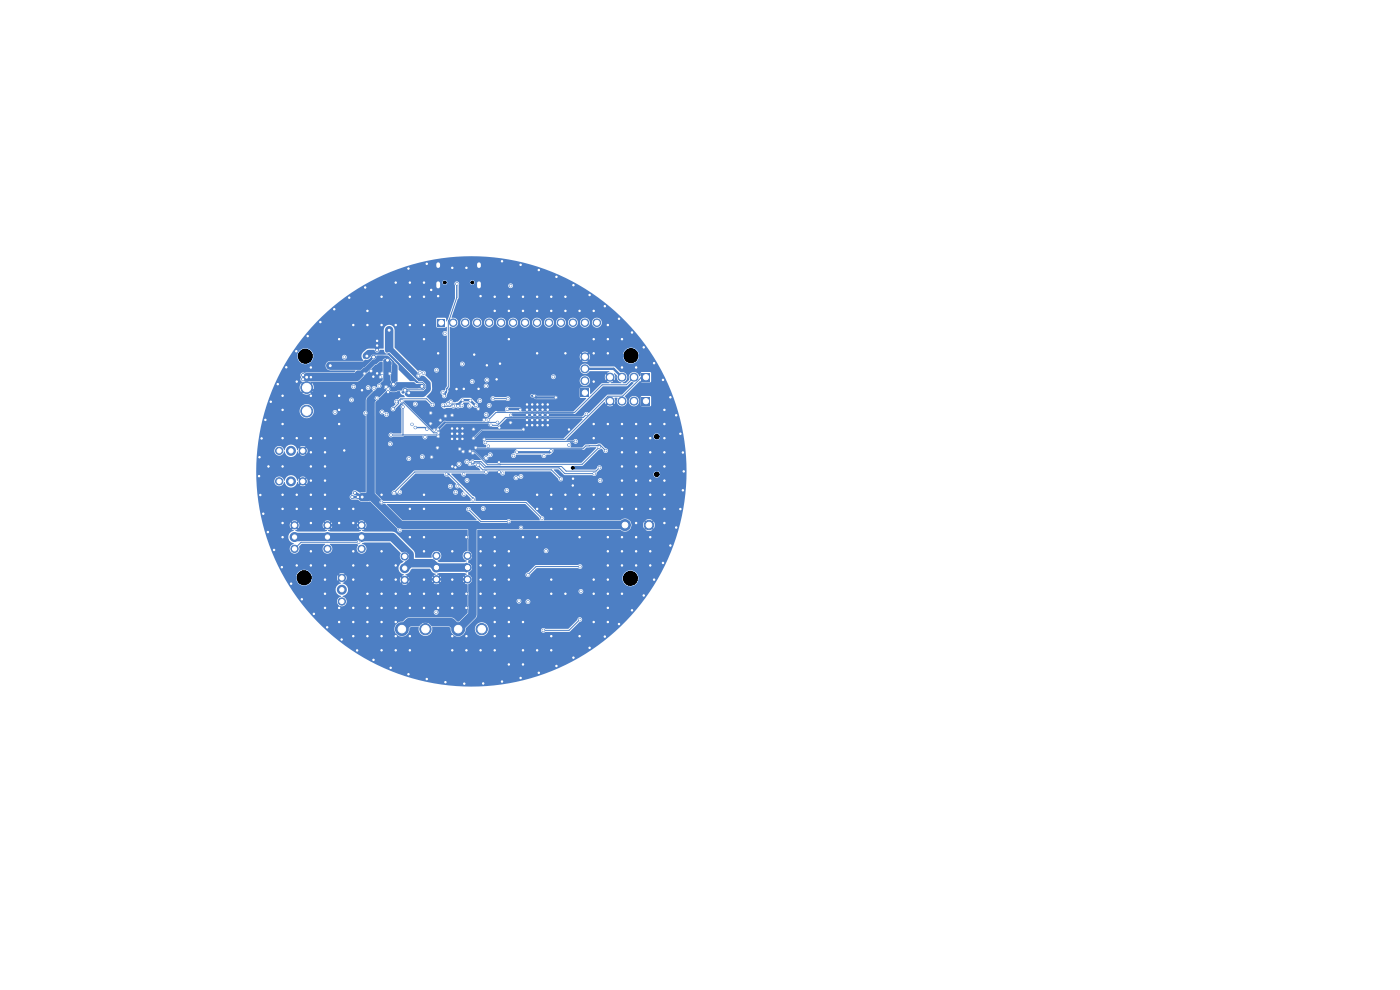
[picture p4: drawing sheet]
<svg xmlns="http://www.w3.org/2000/svg" width="297mm" height="210mm" viewBox="0 0 297 210" stroke-linecap="round" stroke-linejoin="round" font-family="sans-serif">
<g fill="#4d7fc4" stroke="#4d7fc4" stroke-width=".21">
<circle cx="97.2" cy="133.5" r="1.2"/>
<circle cx="102.2" cy="133.5" r="1.2"/>
<circle cx="132.6" cy="111.4" r="1"/>
<circle cx="137.7" cy="111.4" r="1"/>
<circle cx="99.2" cy="117.9" r=".77"/>
<circle cx="99.2" cy="120.4" r=".77"/>
<circle cx="99.2" cy="122.9" r=".77"/>
<circle cx="85.9" cy="118" r=".77"/>
<circle cx="85.9" cy="120.5" r=".77"/>
<circle cx="85.9" cy="123" r=".77"/>
</g>
<path d="M93 55.9v.6M101.6 55.9v.6M93 60v.8M101.6 60v.8" fill="none" stroke="#4d7fc4" stroke-width="1.2"/>
<path d="M136.2 84.2h1.7v1.7h-1.7z" fill="#4d7fc4"/>
<g fill="#4d7fc4" stroke="#4d7fc4" stroke-width=".21">
<circle cx="134.5" cy="85.1" r=".85"/>
<circle cx="132" cy="85.1" r=".85"/>
<circle cx="129.4" cy="85.1" r=".85"/>
<circle cx="72.5" cy="127.6" r=".77"/>
<circle cx="72.5" cy="125.1" r=".77"/>
<circle cx="72.5" cy="122.6" r=".77"/>
<circle cx="85.3" cy="133.5" r="1.2"/>
<circle cx="90.3" cy="133.5" r="1.2"/>
<circle cx="69.5" cy="116.4" r=".77"/>
<circle cx="69.5" cy="113.9" r=".77"/>
<circle cx="69.5" cy="111.4" r=".77"/>
<circle cx="92.6" cy="117.9" r=".77"/>
<circle cx="92.6" cy="120.4" r=".77"/>
<circle cx="92.6" cy="122.9" r=".77"/>
<circle cx="76.7" cy="116.4" r=".77"/>
<circle cx="76.7" cy="113.9" r=".77"/>
<circle cx="76.7" cy="111.4" r=".77"/>
</g>
<path d="M136.2 79.2h1.7v1.7h-1.7z" fill="#4d7fc4"/>
<g fill="#4d7fc4" stroke="#4d7fc4" stroke-width=".21">
<circle cx="134.5" cy="80" r=".85"/>
<circle cx="132" cy="80" r=".85"/>
<circle cx="129.4" cy="80" r=".85"/>
<circle cx="59.2" cy="95.6" r=".77"/>
<circle cx="61.7" cy="95.6" r=".77"/>
<circle cx="64.2" cy="95.6" r=".77"/>
<circle cx="65.1" cy="82.2" r="1.25"/>
<circle cx="65.1" cy="87.2" r="1.25"/>
</g>
<path d="M92.8 67.7h1.6v1.6h-1.6z" fill="#4d7fc4"/>
<g fill="#4d7fc4" stroke="#4d7fc4" stroke-width=".21">
<circle cx="96.1" cy="68.5" r=".8"/>
<circle cx="98.7" cy="68.5" r=".8"/>
<circle cx="101.2" cy="68.5" r=".8"/>
<circle cx="103.8" cy="68.5" r=".8"/>
<circle cx="106.3" cy="68.5" r=".8"/>
<circle cx="108.8" cy="68.5" r=".8"/>
<circle cx="111.4" cy="68.5" r=".8"/>
<circle cx="113.9" cy="68.5" r=".8"/>
<circle cx="116.5" cy="68.5" r=".8"/>
<circle cx="119" cy="68.5" r=".8"/>
<circle cx="121.5" cy="68.5" r=".8"/>
<circle cx="124.1" cy="68.5" r=".8"/>
<circle cx="126.6" cy="68.5" r=".8"/>
<circle cx="59.2" cy="102.1" r=".77"/>
<circle cx="61.7" cy="102.1" r=".77"/>
<circle cx="64.2" cy="102.1" r=".77"/>
<circle cx="62.5" cy="116.4" r=".77"/>
<circle cx="62.5" cy="113.9" r=".77"/>
<circle cx="62.5" cy="111.4" r=".77"/>
</g>
<path d="M123.2 82.5h1.7v1.7h-1.7z" fill="#4d7fc4"/>
<g fill="#4d7fc4" stroke="#4d7fc4" stroke-width=".21">
<circle cx="124.1" cy="80.8" r=".85"/>
<circle cx="124.1" cy="78.2" r=".85"/>
<circle cx="124.1" cy="75.7" r=".85"/>
<circle cx="92.1" cy="91.2" r=".25"/>
<circle cx="99.8" cy="85" r=".25"/>
<circle cx="100.2" cy="80.9" r=".25"/>
<circle cx="93.4" cy="89.2" r=".25"/>
<circle cx="71.1" cy="87.5" r=".25"/>
<circle cx="98.1" cy="84.9" r=".25"/>
<circle cx="97.2" cy="86.1" r=".25"/>
<circle cx="103.3" cy="80.6" r=".25"/>
<circle cx="94" cy="86" r=".25"/>
<circle cx="100.4" cy="106" r=".25"/>
<circle cx="100.9" cy="86" r=".25"/>
<circle cx="82" cy="87.9" r=".25"/>
<circle cx="94.7" cy="100.6" r=".25"/>
<circle cx="89.8" cy="79.2" r=".25"/>
<circle cx="98.1" cy="77.2" r=".25"/>
<circle cx="98.4" cy="104.8" r=".25"/>
<circle cx="110.5" cy="111.9" r=".25"/>
<circle cx="96.7" cy="104.4" r=".25"/>
<circle cx="99.1" cy="101.9" r=".25"/>
<circle cx="109.5" cy="101.4" r=".25"/>
<circle cx="77.5" cy="61" r=".3"/>
<circle cx="134.1" cy="70.5" r=".3"/>
<circle cx="136.6" cy="73.7" r=".3"/>
<circle cx="112.9" cy="86.9" r=".3"/>
<circle cx="134.9" cy="99" r=".3"/>
<circle cx="114" cy="86.9" r=".3"/>
<circle cx="66" cy="78" r=".3"/>
<circle cx="98.5" cy="145" r=".3"/>
<circle cx="105" cy="137.9" r=".3"/>
<circle cx="140.9" cy="108" r=".3"/>
<circle cx="107.9" cy="140.9" r=".3"/>
<circle cx="105" cy="63" r=".3"/>
<circle cx="75" cy="111" r=".3"/>
<circle cx="113.9" cy="137.9" r=".3"/>
<circle cx="55.5" cy="93" r=".3"/>
<circle cx="114" cy="105" r=".3"/>
<circle cx="114" cy="90.2" r=".3"/>
<circle cx="64" cy="127.1" r=".3"/>
<circle cx="138.8" cy="77" r=".3"/>
<circle cx="87" cy="63" r=".3"/>
<circle cx="105.9" cy="90.7" r=".25"/>
<circle cx="57.4" cy="85.2" r=".3"/>
<circle cx="90" cy="60" r=".3"/>
<circle cx="122.9" cy="108" r=".3"/>
<circle cx="137.9" cy="102" r=".3"/>
<circle cx="145.1" cy="100" r=".3"/>
<circle cx="75" cy="134.9" r=".3"/>
<circle cx="110.9" cy="140.9" r=".3"/>
<circle cx="111" cy="113.9" r=".3"/>
<circle cx="131.9" cy="116.9" r=".3"/>
<circle cx="69" cy="93" r=".3"/>
<circle cx="82.3" cy="83.2" r=".25"/>
<circle cx="84" cy="125.9" r=".3"/>
<circle cx="66" cy="111" r=".3"/>
<circle cx="128.9" cy="75" r=".3"/>
<circle cx="134.9" cy="102" r=".3"/>
<circle cx="105" cy="116.9" r=".3"/>
<circle cx="95.9" cy="92" r=".3"/>
<circle cx="81" cy="105" r=".3"/>
<circle cx="87" cy="108" r=".3"/>
<circle cx="96" cy="137.9" r=".3"/>
<circle cx="60" cy="93" r=".3"/>
<circle cx="78" cy="131.9" r=".3"/>
<circle cx="115.1" cy="89.1" r=".3"/>
<circle cx="62.9" cy="74.5" r=".3"/>
<circle cx="140.9" cy="102" r=".3"/>
<circle cx="79.2" cy="79.9" r=".25"/>
<circle cx="106.5" cy="144.6" r=".3"/>
<circle cx="131.9" cy="102" r=".3"/>
<circle cx="90" cy="105" r=".3"/>
<circle cx="107.9" cy="134.9" r=".3"/>
<circle cx="69.4" cy="133.1" r=".3"/>
<circle cx="116.2" cy="90.2" r=".3"/>
<circle cx="140.9" cy="90" r=".3"/>
<circle cx="111" cy="131.9" r=".3"/>
<circle cx="111.8" cy="89.1" r=".3"/>
<circle cx="101.5" cy="82.5" r=".25"/>
<circle cx="74.1" cy="63.1" r=".3"/>
<circle cx="55.2" cy="105" r=".3"/>
<circle cx="119.9" cy="63" r=".3"/>
<circle cx="90" cy="122.9" r=".3"/>
<circle cx="80" cy="72.3" r=".3"/>
<circle cx="63" cy="81" r=".3"/>
<circle cx="90" cy="128.9" r=".3"/>
<circle cx="114" cy="108" r=".3"/>
<circle cx="56.8" cy="112.9" r=".3"/>
<circle cx="120.7" cy="91.1" r=".25"/>
<circle cx="137.9" cy="93" r=".3"/>
<circle cx="81" cy="125.9" r=".3"/>
<circle cx="96.6" cy="99.2" r=".25"/>
<circle cx="114" cy="88" r=".3"/>
<circle cx="63" cy="93" r=".3"/>
<circle cx="122.9" cy="134.9" r=".3"/>
<circle cx="122.9" cy="113.9" r=".3"/>
<circle cx="106.5" cy="55.4" r=".3"/>
<circle cx="128.9" cy="131.9" r=".3"/>
<circle cx="105.4" cy="80.5" r=".25"/>
<circle cx="125.9" cy="75" r=".3"/>
<circle cx="75" cy="108" r=".3"/>
<circle cx="69" cy="96" r=".3"/>
<circle cx="79.2" cy="140" r=".3"/>
<circle cx="122.9" cy="66" r=".3"/>
<circle cx="96" cy="56.8" r=".3"/>
<circle cx="119.9" cy="75" r=".3"/>
<circle cx="90" cy="113.9" r=".3"/>
<circle cx="75" cy="122.9" r=".3"/>
<circle cx="87" cy="60" r=".3"/>
<circle cx="105" cy="131.9" r=".3"/>
<circle cx="112.9" cy="85.8" r=".3"/>
<circle cx="80" cy="79.2" r=".25"/>
<circle cx="108" cy="131.9" r=".3"/>
<circle cx="69" cy="119.9" r=".3"/>
<circle cx="60" cy="99" r=".3"/>
<circle cx="137.9" cy="90" r=".3"/>
<circle cx="60" cy="90" r=".3"/>
<circle cx="113.9" cy="75" r=".3"/>
<circle cx="131.9" cy="113.9" r=".3"/>
<circle cx="114.3" cy="57.3" r=".3"/>
<circle cx="131.9" cy="93" r=".3"/>
<circle cx="56.9" cy="99" r=".3"/>
<circle cx="66" cy="102" r=".3"/>
<circle cx="144.9" cy="104" r=".3"/>
<circle cx="93" cy="62.8" r=".3"/>
<circle cx="56.3" cy="89.1" r=".3"/>
<circle cx="69" cy="102" r=".3"/>
<circle cx="93" cy="75" r=".3"/>
<circle cx="131.9" cy="96" r=".3"/>
<circle cx="134.1" cy="129.5" r=".3"/>
<circle cx="134.9" cy="78" r=".3"/>
<circle cx="93" cy="128.9" r=".3"/>
<circle cx="55" cy="101" r=".3"/>
<circle cx="125.9" cy="125.9" r=".3"/>
<circle cx="114" cy="89.1" r=".3"/>
<circle cx="87" cy="128.9" r=".3"/>
<circle cx="102" cy="122.9" r=".3"/>
<circle cx="97" cy="92" r=".3"/>
<circle cx="115.1" cy="88" r=".3"/>
<circle cx="97" cy="93.1" r=".3"/>
<circle cx="72" cy="72" r=".3"/>
<circle cx="60" cy="111" r=".3"/>
<circle cx="102" cy="125.9" r=".3"/>
<circle cx="140.7" cy="119.4" r=".3"/>
<circle cx="66" cy="108" r=".3"/>
<circle cx="58.9" cy="81.5" r=".3"/>
<circle cx="75" cy="69" r=".3"/>
<circle cx="116.9" cy="108" r=".3"/>
<circle cx="110.9" cy="66" r=".3"/>
<circle cx="66" cy="119.9" r=".3"/>
<circle cx="102.5" cy="145" r=".3"/>
<circle cx="81" cy="122.9" r=".3"/>
<circle cx="125.9" cy="72" r=".3"/>
<circle cx="134.9" cy="96" r=".3"/>
<circle cx="81" cy="63" r=".3"/>
<circle cx="116.9" cy="105" r=".3"/>
<circle cx="131.9" cy="105" r=".3"/>
<circle cx="125.1" cy="62.6" r=".3"/>
<circle cx="137.9" cy="116.9" r=".3"/>
<circle cx="134.9" cy="113.9" r=".3"/>
<circle cx="60" cy="113.9" r=".3"/>
<circle cx="90" cy="108" r=".3"/>
<circle cx="142.2" cy="115.7" r=".3"/>
<circle cx="87" cy="137.9" r=".3"/>
<circle cx="78" cy="66" r=".3"/>
<circle cx="66" cy="105" r=".3"/>
<circle cx="81" cy="137.9" r=".3"/>
<circle cx="72" cy="131.9" r=".3"/>
<circle cx="110.9" cy="63" r=".3"/>
<circle cx="84" cy="119.9" r=".3"/>
<circle cx="102" cy="137.9" r=".3"/>
<circle cx="68" cy="68.3" r=".3"/>
<circle cx="125.9" cy="108" r=".3"/>
<circle cx="140.9" cy="105" r=".3"/>
<circle cx="98.1" cy="92" r=".3"/>
<circle cx="125.9" cy="93" r=".3"/>
<circle cx="143.4" cy="111.9" r=".3"/>
<circle cx="125.1" cy="137.4" r=".3"/>
<circle cx="128.9" cy="72" r=".3"/>
<circle cx="144.3" cy="92" r=".3"/>
<circle cx="140.9" cy="111" r=".3"/>
<circle cx="103.3" cy="77.5" r=".25"/>
<circle cx="60.7" cy="77.9" r=".3"/>
<circle cx="125.9" cy="122.9" r=".3"/>
<circle cx="108" cy="119.9" r=".3"/>
<circle cx="102" cy="128.9" r=".3"/>
<circle cx="75" cy="116.9" r=".3"/>
<circle cx="111.8" cy="90.2" r=".3"/>
<circle cx="96" cy="134.9" r=".3"/>
<circle cx="116.2" cy="85.8" r=".3"/>
<circle cx="140.9" cy="96" r=".3"/>
<circle cx="112.9" cy="88" r=".3"/>
<circle cx="65.3" cy="71.3" r=".3"/>
<circle cx="115.1" cy="85.8" r=".3"/>
<circle cx="125.9" cy="105" r=".3"/>
<circle cx="108" cy="128.9" r=".3"/>
<circle cx="128.9" cy="128.9" r=".3"/>
<circle cx="128.3" cy="135" r=".3"/>
<circle cx="134.9" cy="93" r=".3"/>
<circle cx="131.9" cy="119.9" r=".3"/>
<circle cx="128.9" cy="116.9" r=".3"/>
<circle cx="128.9" cy="122.9" r=".3"/>
<circle cx="60" cy="108" r=".3"/>
<circle cx="105" cy="134.9" r=".3"/>
<circle cx="69" cy="99" r=".3"/>
<circle cx="137.9" cy="108" r=".3"/>
<circle cx="107.9" cy="72" r=".3"/>
<circle cx="131.9" cy="78" r=".3"/>
<circle cx="80" cy="74.3" r=".3"/>
<circle cx="87" cy="113.9" r=".3"/>
<circle cx="59.8" cy="120.3" r=".3"/>
<circle cx="96.9" cy="82.5" r=".25"/>
<circle cx="105" cy="122.9" r=".3"/>
<circle cx="108" cy="116.9" r=".3"/>
<circle cx="60" cy="87" r=".3"/>
<circle cx="140.9" cy="93" r=".3"/>
<circle cx="136.6" cy="126.3" r=".3"/>
<circle cx="131.9" cy="108" r=".3"/>
<circle cx="131.9" cy="125.9" r=".3"/>
<circle cx="116.9" cy="66" r=".3"/>
<circle cx="105.9" cy="98.1" r=".25"/>
<circle cx="81" cy="69" r=".3"/>
<circle cx="90" cy="116.9" r=".3"/>
<circle cx="102" cy="116.9" r=".3"/>
<circle cx="140.7" cy="80.6" r=".3"/>
<circle cx="99" cy="134.9" r=".3"/>
<circle cx="96" cy="125.9" r=".3"/>
<circle cx="90" cy="69" r=".3"/>
<circle cx="96" cy="116.9" r=".3"/>
<circle cx="131.3" cy="67.6" r=".3"/>
<circle cx="86.7" cy="143" r=".3"/>
<circle cx="128.9" cy="105" r=".3"/>
<circle cx="106.1" cy="77.1" r=".25"/>
<circle cx="72" cy="108" r=".3"/>
<circle cx="93" cy="125.9" r=".3"/>
<circle cx="115.1" cy="90.2" r=".3"/>
<circle cx="125.9" cy="131.9" r=".3"/>
<circle cx="72" cy="111" r=".3"/>
<circle cx="110.4" cy="143.8" r=".3"/>
<circle cx="78" cy="125.9" r=".3"/>
<circle cx="107.9" cy="66" r=".3"/>
<circle cx="84" cy="134.9" r=".3"/>
<circle cx="90.5" cy="144" r=".3"/>
<circle cx="80" cy="73.3" r=".3"/>
<circle cx="78" cy="69" r=".3"/>
<circle cx="116.9" cy="134.9" r=".3"/>
<circle cx="84" cy="60" r=".3"/>
<circle cx="95.9" cy="90.9" r=".3"/>
<circle cx="138.8" cy="123" r=".3"/>
<circle cx="116.9" cy="63" r=".3"/>
<circle cx="137.9" cy="113.9" r=".3"/>
<circle cx="116.2" cy="86.9" r=".3"/>
<circle cx="69" cy="128.9" r=".3"/>
<circle cx="72.5" cy="135.7" r=".3"/>
<circle cx="98.4" cy="82.5" r=".25"/>
<circle cx="110.9" cy="137.9" r=".3"/>
<circle cx="125.9" cy="90" r=".3"/>
<circle cx="66" cy="96" r=".3"/>
<circle cx="111.8" cy="86.9" r=".3"/>
<circle cx="105" cy="113.9" r=".3"/>
<circle cx="105" cy="66" r=".3"/>
<circle cx="78" cy="128.9" r=".3"/>
<circle cx="105" cy="125.9" r=".3"/>
<circle cx="75" cy="128.9" r=".3"/>
<circle cx="60" cy="105" r=".3"/>
<circle cx="99" cy="128.9" r=".3"/>
<circle cx="99" cy="137.9" r=".3"/>
<circle cx="81" cy="134.9" r=".3"/>
<circle cx="137.9" cy="105" r=".3"/>
<circle cx="90.5" cy="56" r=".3"/>
<circle cx="108" cy="122.9" r=".3"/>
<circle cx="81" cy="116.9" r=".3"/>
<circle cx="63" cy="105" r=".3"/>
<circle cx="63" cy="108" r=".3"/>
<circle cx="140.9" cy="99" r=".3"/>
<circle cx="97" cy="90.9" r=".3"/>
<circle cx="137.9" cy="119.9" r=".3"/>
<circle cx="72" cy="90" r=".3"/>
<circle cx="102" cy="62.8" r=".3"/>
<circle cx="66" cy="99" r=".3"/>
<circle cx="55.1" cy="97" r=".3"/>
<circle cx="113.9" cy="66" r=".3"/>
<circle cx="69" cy="125.9" r=".3"/>
<circle cx="118" cy="141.3" r=".3"/>
<circle cx="87" cy="134.9" r=".3"/>
<circle cx="119.9" cy="125.9" r=".3"/>
<circle cx="90" cy="125.9" r=".3"/>
<circle cx="55.9" cy="109" r=".3"/>
<circle cx="131.9" cy="90" r=".3"/>
<circle cx="86.7" cy="57" r=".3"/>
<circle cx="116.2" cy="88" r=".3"/>
<circle cx="110.4" cy="56.2" r=".3"/>
<circle cx="99" cy="125.9" r=".3"/>
<circle cx="75.8" cy="138" r=".3"/>
<circle cx="61.8" cy="123.8" r=".3"/>
<circle cx="111.8" cy="88" r=".3"/>
<circle cx="134.9" cy="90" r=".3"/>
<circle cx="121.7" cy="60.5" r=".3"/>
<circle cx="102" cy="119.9" r=".3"/>
<circle cx="125.9" cy="66" r=".3"/>
<circle cx="94.5" cy="144.7" r=".3"/>
<circle cx="70.9" cy="65.6" r=".3"/>
<circle cx="58.1" cy="116.7" r=".3"/>
<circle cx="128.9" cy="113.9" r=".3"/>
<circle cx="122.9" cy="105" r=".3"/>
<circle cx="105.9" cy="100.1" r=".25"/>
<circle cx="90" cy="72" r=".3"/>
<circle cx="128.3" cy="65" r=".3"/>
<circle cx="84" cy="128.9" r=".3"/>
<circle cx="119.9" cy="108" r=".3"/>
<circle cx="66" cy="116.9" r=".3"/>
<circle cx="66" cy="93" r=".3"/>
<circle cx="128.9" cy="90" r=".3"/>
<circle cx="134.9" cy="105" r=".3"/>
<circle cx="140.9" cy="87" r=".3"/>
<circle cx="75" cy="119.9" r=".3"/>
<circle cx="78" cy="119.9" r=".3"/>
<circle cx="128.9" cy="125.9" r=".3"/>
<circle cx="81" cy="131.9" r=".3"/>
<circle cx="115.1" cy="86.9" r=".3"/>
<circle cx="142.2" cy="84.3" r=".3"/>
<circle cx="114" cy="85.8" r=".3"/>
<circle cx="96" cy="99" r=".3"/>
<circle cx="84" cy="131.9" r=".3"/>
<circle cx="116.2" cy="89.1" r=".3"/>
<circle cx="121.5" cy="103" r=".25"/>
<circle cx="91.5" cy="61.5" r=".3"/>
<circle cx="84" cy="122.9" r=".3"/>
<circle cx="112.9" cy="90.2" r=".3"/>
<circle cx="112.9" cy="89.1" r=".3"/>
<circle cx="134.9" cy="108" r=".3"/>
<circle cx="66.6" cy="130.2" r=".3"/>
<circle cx="84" cy="69" r=".3"/>
<circle cx="107.9" cy="63" r=".3"/>
<circle cx="76.8" cy="82.8" r=".25"/>
<circle cx="72" cy="84" r=".3"/>
<circle cx="134.9" cy="119.9" r=".3"/>
<circle cx="119.9" cy="66" r=".3"/>
<circle cx="121.7" cy="139.5" r=".3"/>
<circle cx="116.9" cy="137.9" r=".3"/>
<circle cx="63" cy="119.9" r=".3"/>
<circle cx="105" cy="119.9" r=".3"/>
<circle cx="72" cy="87" r=".3"/>
<circle cx="114" cy="113.9" r=".3"/>
<circle cx="100.6" cy="75.2" r=".25"/>
<circle cx="113.9" cy="63" r=".3"/>
<circle cx="78" cy="134.9" r=".3"/>
<circle cx="72" cy="128.9" r=".3"/>
<circle cx="87" cy="125.9" r=".3"/>
<circle cx="128.9" cy="119.9" r=".3"/>
<circle cx="69" cy="122.9" r=".3"/>
<circle cx="66" cy="84" r=".3"/>
<circle cx="116.9" cy="122.9" r=".3"/>
<circle cx="96" cy="122.9" r=".3"/>
<circle cx="96" cy="128.9" r=".3"/>
<circle cx="111.8" cy="85.8" r=".3"/>
<circle cx="69" cy="108" r=".3"/>
<circle cx="99" cy="113.9" r=".3"/>
<circle cx="69" cy="84" r=".3"/>
<circle cx="84" cy="137.9" r=".3"/>
<circle cx="105" cy="128.9" r=".3"/>
<circle cx="137.9" cy="99" r=".3"/>
<circle cx="87" cy="69" r=".3"/>
<circle cx="143.4" cy="88.1" r=".3"/>
<circle cx="128.9" cy="108" r=".3"/>
<circle cx="131.9" cy="99" r=".3"/>
<circle cx="99" cy="56.8" r=".3"/>
<circle cx="144.9" cy="96" r=".3"/>
<circle cx="81" cy="128.9" r=".3"/>
<circle cx="137.9" cy="96" r=".3"/>
<circle cx="82.9" cy="141.7" r=".3"/>
<circle cx="114.3" cy="142.7" r=".3"/>
<circle cx="134.9" cy="116.9" r=".3"/>
<circle cx="119.9" cy="105" r=".3"/>
<circle cx="75" cy="131.9" r=".3"/>
<circle cx="95.9" cy="93.1" r=".3"/>
<circle cx="73" cy="95.6" r=".25"/>
<circle cx="128.9" cy="69" r=".3"/>
<circle cx="98.1" cy="90.9" r=".3"/>
<circle cx="69" cy="105" r=".3"/>
<circle cx="118" cy="58.7" r=".3"/>
<circle cx="144.3" cy="108" r=".3"/>
<circle cx="134.9" cy="111" r=".3"/>
<circle cx="131.9" cy="72" r=".3"/>
<circle cx="90" cy="63" r=".3"/>
<circle cx="125.9" cy="81" r=".3"/>
<circle cx="60" cy="84" r=".3"/>
<circle cx="98.1" cy="93.1" r=".3"/>
<circle cx="131.3" cy="132.4" r=".3"/>
<circle cx="116.9" cy="125.9" r=".3"/>
<circle cx="102" cy="113.9" r=".3"/>
<circle cx="121.6" cy="101.5" r=".25"/>
<circle cx="98.4" cy="100.6" r=".25"/>
<circle cx="107.5" cy="104" r=".25"/>
<circle cx="97.1" cy="103.1" r=".25"/>
<circle cx="107.9" cy="110.6" r=".25"/>
<circle cx="99.4" cy="108" r=".25"/>
<circle cx="92.5" cy="129.9" r=".25"/>
<circle cx="112" cy="127.6" r=".25"/>
<circle cx="117.9" cy="84.3" r=".25"/>
<circle cx="110.4" cy="86.9" r=".25"/>
<circle cx="107.6" cy="86.8" r=".25"/>
<circle cx="113.3" cy="83.9" r=".25"/>
<circle cx="109.7" cy="95.9" r=".25"/>
<circle cx="117.4" cy="79.9" r=".25"/>
<circle cx="116.9" cy="95.6" r=".25"/>
<circle cx="75.9" cy="105.4" r=".3"/>
<circle cx="74.7" cy="105.4" r=".3"/>
<circle cx="76.8" cy="105.4" r=".4"/>
<circle cx="75.3" cy="104.5" r=".3"/>
<circle cx="89.5" cy="82" r=".4"/>
<circle cx="82.2" cy="76.4" r=".4"/>
<circle cx="102.5" cy="107.9" r=".25"/>
<circle cx="98.3" cy="95.8" r=".25"/>
<circle cx="79.4" cy="82.4" r=".25"/>
<circle cx="73.1" cy="75.8" r=".25"/>
<circle cx="81.9" cy="82.1" r=".25"/>
<circle cx="77.6" cy="87.7" r=".25"/>
<circle cx="77.3" cy="79.2" r=".25"/>
<circle cx="110.5" cy="101.1" r=".25"/>
<circle cx="103.1" cy="97.1" r=".25"/>
<circle cx="83.4" cy="86.8" r=".25"/>
<circle cx="91.7" cy="85.8" r=".25"/>
<circle cx="93" cy="92.6" r=".25"/>
<circle cx="82.9" cy="92.3" r=".25"/>
<circle cx="85.5" cy="86.3" r=".25"/>
<circle cx="85.2" cy="85.1" r=".25"/>
<circle cx="93" cy="91.8" r=".25"/>
<circle cx="81" cy="87.4" r=".25"/>
<circle cx="82.8" cy="94.1" r=".25"/>
<circle cx="84.1" cy="85.2" r=".25"/>
<circle cx="90.2" cy="92.7" r=".25"/>
<circle cx="104.6" cy="84.5" r=".25"/>
<circle cx="107.7" cy="84.6" r=".25"/>
<circle cx="84.8" cy="112.5" r=".25"/>
<circle cx="97.5" cy="95.2" r=".25"/>
<circle cx="92.9" cy="91.1" r=".25"/>
<circle cx="97.4" cy="98.5" r=".25"/>
<circle cx="91.4" cy="87.6" r=".25"/>
<circle cx="105.5" cy="89.6" r=".25"/>
<circle cx="103.1" cy="100.1" r=".25"/>
<circle cx="108.3" cy="88.1" r=".25"/>
<circle cx="83.6" cy="104.5" r=".25"/>
<circle cx="110.1" cy="127.5" r=".25"/>
<circle cx="79.9" cy="84.4" r=".25"/>
<circle cx="74.6" cy="84.8" r=".25"/>
<circle cx="115.9" cy="116.8" r=".25"/>
<circle cx="80.5" cy="81.8" r=".25"/>
<circle cx="108.3" cy="89.7" r=".25"/>
<circle cx="99" cy="97.9" r=".25"/>
<circle cx="95.5" cy="103.2" r=".25"/>
<circle cx="84.8" cy="104.4" r=".25"/>
<circle cx="99.7" cy="98.4" r=".25"/>
<circle cx="126.1" cy="100.5" r=".25"/>
<circle cx="99.7" cy="95.7" r=".25"/>
<circle cx="127.1" cy="94.9" r=".25"/>
<circle cx="100.3" cy="98" r=".25"/>
<circle cx="127.2" cy="99.2" r=".25"/>
<circle cx="100.9" cy="95" r=".25"/>
<circle cx="128.5" cy="95.6" r=".25"/>
<circle cx="100.3" cy="96.1" r=".25"/>
<circle cx="123.2" cy="125.5" r=".25"/>
<circle cx="101.4" cy="98.7" r=".25"/>
<circle cx="118.9" cy="101.6" r=".25"/>
<circle cx="127.3" cy="101.9" r=".25"/>
<circle cx="104" cy="96.5" r=".25"/>
<circle cx="120.7" cy="94.4" r=".25"/>
<circle cx="103.6" cy="94.6" r=".25"/>
<circle cx="122.1" cy="93.6" r=".25"/>
<circle cx="103" cy="93.9" r=".25"/>
<circle cx="100.4" cy="93" r=".25"/>
<circle cx="111" cy="91.1" r=".25"/>
<circle cx="102.7" cy="93.2" r=".25"/>
<circle cx="100.5" cy="91.1" r=".25"/>
<circle cx="106.6" cy="100.4" r=".25"/>
<circle cx="124.4" cy="87.9" r=".25"/>
<circle cx="104.2" cy="90.2" r=".25"/>
<circle cx="108.3" cy="60.6" r=".25"/>
<circle cx="103.1" cy="81.9" r=".25"/>
<circle cx="103.6" cy="89.1" r=".25"/>
<circle cx="102.7" cy="89.1" r=".25"/>
<circle cx="103.2" cy="87.9" r=".25"/>
<circle cx="103.8" cy="86" r=".25"/>
<circle cx="101.8" cy="85" r=".25"/>
<circle cx="99.6" cy="86.1" r=".25"/>
<circle cx="97.9" cy="86" r=".25"/>
<circle cx="101.5" cy="86.7" r=".25"/>
<circle cx="96.2" cy="86.2" r=".25"/>
<circle cx="95.6" cy="85.3" r=".25"/>
<circle cx="94.5" cy="88.2" r=".25"/>
<circle cx="95.9" cy="88.1" r=".25"/>
<circle cx="95" cy="85.7" r=".25"/>
<circle cx="93.9" cy="83.3" r=".25"/>
<circle cx="91.3" cy="89.9" r=".25"/>
<circle cx="90.6" cy="91" r=".25"/>
<circle cx="88.1" cy="90.7" r=".25"/>
<circle cx="80.7" cy="80" r=".25"/>
<circle cx="92.8" cy="95" r=".25"/>
<circle cx="89.6" cy="96.9" r=".25"/>
<circle cx="91.6" cy="97" r=".25"/>
<circle cx="76.1" cy="115" r=".25"/>
<circle cx="115.4" cy="96.7" r=".25"/>
<circle cx="108.9" cy="96.7" r=".25"/>
<circle cx="78.7" cy="78.7" r=".25"/>
<circle cx="75" cy="82" r=".25"/>
<circle cx="78.1" cy="82.2" r=".25"/>
<circle cx="115" cy="110" r=".25"/>
<circle cx="80.9" cy="106.6" r=".25"/>
<circle cx="83.4" cy="81.5" r=".4"/>
<circle cx="64.3" cy="80.5" r=".3"/>
<circle cx="64.3" cy="79.6" r=".3"/>
<circle cx="66" cy="80" r=".3"/>
<circle cx="65.1" cy="80" r=".4"/>
<circle cx="82.4" cy="82.5" r=".25"/>
<circle cx="81.1" cy="79.2" r=".25"/>
<circle cx="88.1" cy="85.7" r=".25"/>
<circle cx="82.7" cy="79.2" r=".25"/>
<circle cx="86.7" cy="83.3" r=".4"/>
<circle cx="82.6" cy="70" r=".4"/>
<circle cx="70.1" cy="77.6" r=".4"/>
<circle cx="79.2" cy="75.8" r=".4"/>
<circle cx="77.8" cy="75.5" r=".4"/>
<circle cx="85.9" cy="82.8" r=".4"/>
<circle cx="94.4" cy="70.7" r=".25"/>
<circle cx="87.4" cy="90" r=".25"/>
<circle cx="96.9" cy="60.2" r=".25"/>
<circle cx="94.3" cy="84" r=".25"/>
<circle cx="123" cy="120.2" r=".25"/>
<circle cx="112" cy="121.9" r=".25"/>
<circle cx="123" cy="131.4" r=".25"/>
<circle cx="115.3" cy="133.7" r=".25"/>
<circle cx="89.1" cy="79" r=".25"/>
<circle cx="92.6" cy="78.5" r=".25"/>
<circle cx="88.8" cy="79.7" r=".25"/>
<circle cx="86.7" cy="97.3" r=".25"/>
</g>
<g fill="none" stroke="#4d7fc4" stroke-width=".5">
<path d="M77.4 78.2l-1.2 1.2M100.6 75.2h.4l2.3 2.3M124.1 78.2h6.1l1.8 1.8M65.1 82.2l.5 .6h11.2M84.9 82h.9M88.9 80.6h.6M94 86l.3 .2M94.4 89.6l-1.5 1.5M95.9 92h1.1M97 85.7l.2 .2M97.2 85.9v.2M97.2 85.9l.9-1h1.6l1.2 1.1"/>
<path d="M98.1 93.1h.3M98.5 90.5l-.4 .4h-2.2M107.6 86.8h2.7l.1 .1M108.5 82.5l3.3 3.3M111.8 86.9h1.1M112.9 83.9h.4l.4 .4h4.2M116.2 90.2l.9 .9h3.6M116.9 95.6l-.3 .3h-6.9M69.5 111.4h7.2M80.9 107.3l.6 .6M100.4 105.7v.3M99.2 122.9h-13.2l-.1 .1"/>
</g>
<g fill="none" stroke="#4d7fc4" stroke-width=".21">
<path d="M78.3 75.1h4.2M79.2 75.8l-1.8 1.8h-7.3M80.2 75.8l-.7 .6h-.3l-1.8 1.8M81.3 75.8h1.2l.9 .9v1M82.2 79.5h.1M82.2 79h.1M82.2 78.2v2.1M82.6 74.2l6.3 6.4M95.2 68h.1M96.9 63.1l-1.8 5.2v13.8l-.3 .4v.4M82.9 92.3h9.7l.4 .3M84.9 82h-1l-.2 .2h-.5l-.9-.9-.9 .6v.3l-.7 .7"/>
<path d="M85.2 85.1l6.8 6.7h1M85.5 86.3v6M85.5 92.3h.1M88.5 81.1h1.1l.6 .6v.6l-.4 .4h-3.8M89.5 80.6l1 .9v1l-.9 .8M91.7 85.8l-1.2-1.2h-5.5l-.4 .4v.6l-1.2 1.2M94.4 89.6h11.1M97 85.7h-1l-.5 .5h-1.2M98.4 93.1l4.9 5h2.6M98.5 90.5h5.3l.2 .2h1.9M99.7 98.4l2-.2 1.1 1h15.8l1.2 1.3h6.3M100.3 98l1.7-.1 1.1 1.1h16l1 .9h6.3l.8-.7"/>
<path d="M101.4 98.7l1 1h14.6l1.9 1.9M104.6 84.5v.1M104.6 84.6h3.1M111 91.1l-8.8 .1-1.8 1.8M122.1 93.6h-18.9l-.2 .3M124.4 87.9l-.7 .7h-16.4l-1.7 1.6h-1.4M126.8 94.4l-2.5 .2-.5 .5h-22.7l-.2-.1M126.8 94.4h.1M126.9 94.4h.3l1.3 1.2M127.1 94.9l-3.6 3.6-20.1 .1-2.9-3-.8 .1M127.3 94.4h.1M134.5 80l-1.6 1.6h-5.1l-5.9 5.9h-16.7l-1.6 1.6"/>
<path d="M137 80h-1l-3.9 4h-3.1l-9.2 9.2h-17.1M76.1 115h-12.2l-1.4 1.4M80.3 106.7l.6 .6M80.9 106.6h30.7l3.4 3.4M86.3 117l.6 .6v.9M95.2 100.6l5.2 5.1M99.4 108l2.6 2.6h5.9M100.2 117.2v1.6M100.2 119.7v1.6M103.1 100.1h-15.1l-4.4 4.4M109.9 111.4h1.7M89.2 132h1.6"/>
<path d="M100.2 122.1v1.7M123 131.4l-2.3 2.3h-5.4M123 120.2h-9.3l-1.7 1.7"/>
</g>
<path d="M82.5 75.1l6 6M79.3 84.2l-.7 .7M85.8 82h.9M106.4 90.2l-.5 .5M79.7 106.1l.6 .6M85.7 116.4l.6 .6M86.9 118.5v1M94.7 100.6h.5" fill="none" stroke="#4d7fc4" stroke-width=".4"/>
<path d="M80 83.5l-.7 .7M106.4 90.2h5.4" fill="none" stroke="#4d7fc4" stroke-width=".25"/>
<path d="M101.5 82.5h7M90.8 132h.8" fill="none" stroke="#4d7fc4" stroke-width=".3"/>
<g fill="none" stroke="#4d7fc4" stroke-width="1.5">
<path d="M76.2 79.4l-.6 .6h-10.5M82.2 77.3v.9M78.6 84.9v1.7M78.6 88.2v16.7l-.5 .5h-1.3M62.5 113.9h12.6M76.7 113.9h6.5l1.9 1.9M78.5 105l1.2 1.1M81.5 107.9l2.9 2.9M85.8 111.4h15.2M100.2 111.4v4.9M112.4 111.4h20.2M88.4 132h-1.7l-1.4 1.5"/>
<path d="M99.2 120.4h-6.6l-.9-.9h-4.8l-1 1M100.2 124.6v5.8l-3 3.1-1.5-1.5h-3.2"/>
</g>
<g fill="none" stroke="#4d7fc4" stroke-width=".6">
<path d="M64.3 79.6l.8 .4M80.2 75.8h1.1M82.2 76.4v.9M83.4 77.7v1.9M65.1 80l-.8 .5M65.1 80h.9M83.4 80.6v.9M86 82.7l-.1 .1M86.7 83.3h2.9M88.6 82h.9M75.3 104.5l1.5 .9h-2.1M100.2 116.3v.9"/>
<path d="M100.2 118.8v.9M107.5 111.4h.8M109.1 111.4h.8M100.2 121.3v.8"/>
</g>
<path d="M83.4 79.6v1M80.7 82.9l-.7 .6M86.7 82h1.9M101.8 111.4h5.7M108.3 111.4h.8M88.4 132h.8M100.2 123.8v.8" fill="none" stroke="#4d7fc4" stroke-width=".8"/>
<path d="M82.6 70v4.2M82.2 80.3l.1 1M82.3 81.3h.1M101 111.4h.8" fill="none" stroke="#4d7fc4" stroke-width="1"/>
<path d="M78.3 75.1l-.5 .4M78.6 86.6v1.6M75.1 113.9h1.6M84.4 110.8l.6 .6h.8M85.1 115.8l.6 .6M111.6 111.4h.8M91.6 132h.9" fill="none" stroke="#4d7fc4" stroke-width="1.2"/>
<path d="M96.9 60.2v2.9M88.1 90.7h2.1l.3 .3M94.3 83.9v.1M94.3 83.8v.1M94.4 83.6v.1M94.7 83.1h.1M94.7 83l-.4 .8M94.7 83h.1M94.8 82.9l-.1 .1" fill="none" stroke="#4d7fc4" stroke-width=".28"/>
<g fill="#4d7fc4">
<path d="M82.1 107l29.3-.1 3 3 .1 .4-.1 .1-6.1-.1a.51 .51 0 0 0-.7 0h-5.5l-2.2-2.2v-.3h2.1a.5 .5 0 0 0 .6 .6 .5 .5 0 0 0 .3-.8 .5 .5 0 0 0-.9 .2h-2.1a.52 .52 0 0 0-1 0 .52 .52 0 0 0 .6 .8l1.6 1.7-15.7 .1z"/>
<path d="M80.4 84.4l1.6-1.5 1.2 .3 1.6-.2 .3 .6 .5 .2 .3 .4-1 .1-.5 .4a.55 .55 0 0 0-.7 .3 .55 .55 0 0 0 .2 .7l-.4 .5a.52 .52 0 0 0-.6 .7 .52 .52 0 0 0 .9 .2l.1-.4 1-1.2h.6l.1 .3a.55 .55 0 0 0-.6 .3 .55 .55 0 0 0 .2 .7v5.1l-1.9 .1a.53 .53 0 0 0-.8 .1l-.1 .1a.53 .53 0 0 0 .4 .6 .53 .53 0 0 0 .6-.2l6.2-.2v.2a.53 .53 0 0 0 .7 .6 .53 .53 0 0 0 .4-.7l1.8-.1 .4 .5 7.2 .1a.38 .38 0 0 0 .5 .3 .38 .38 0 0 0 .2-.5l1.6-1.4h8.4a.36 .36 0 0 0 .5-.2 .36 .36 0 0 0-.2-.5 .36 .36 0 0 0-.5 .3h-8.4l-2.1 1.9h-7.1a.47 .47 0 0 0 .1-.7 .46 .46 0 0 0 0-.8l.4-.4h6.6a.35 .35 0 0 0 .5 .4 .35 .35 0 0 0 .1-.6 .35 .35 0 0 0-.6 .1l-6.6 .1 1.2-1.2h9a.56 .56 0 0 0 .1 .8 .56 .56 0 0 0 .8-.1h1.1l1-.9h1.3a.35 .35 0 0 0 .4 .4 .35 .35 0 0 0 .2-.6 .35 .35 0 0 0-.6 .1l-1.3 .1 .9-.9h15.8l.2 .2-4.1 4.1h-16.5a.4 .4 0 0 0-.6 0 .4 .4 0 0 0 .1 .6v.2a.51 .51 0 0 0 .5 .6v.5h-1.6l-.2-.1a.36 .36 0 0 0-.5-.1 .36 .36 0 0 0-.1 .5 .36 .36 0 0 0 .5 .1h8.4l-.3 .8a.58 .58 0 0 0-.7 .3 .58 .58 0 0 0 .1 .7h.1a.58 .58 0 0 0 .6-.1 .58 .58 0 0 0 .2-.6h5.3l.1 .3a.52 .52 0 0 0 .6 .4 .52 .52 0 0 0 .4-.6l1-.2 .5-.5 .1-.5h5.9l.4 .1 .7-.5 2 .1-3.2 3.2-19.9 .1-.5-.7a.65 .65 0 0 0 .8-.7h.1a.51 .51 0 0 0 .7-.3 .51 .51 0 0 0-.5-.6 .51 .51 0 0 0-.5 .6l-.1 .1a.53 .53 0 0 0-.6 0 .53 .53 0 0 0-.2 .6l-.2 .1-1.8-1.9-.8-.1a.38 .38 0 0 0-.5 .4 .38 .38 0 0 0 .6 .3l.3 .3 .6-.2 1.2 1.3-1.4 .1a.52 .52 0 0 0-.8 .2l-.3 .1-.1-.3a.52 .52 0 0 0-.9 .2 .52 .52 0 0 0 .7 .7 .52 .52 0 0 0 .9 .3l.8-.2 .1 .4 .5 .2 .4 .6h-14l-4.2 4.2a.53 .53 0 0 0-.6 .5 .53 .53 0 0 0 .6 .5 .53 .53 0 0 0 .4-.6h.2a.53 .53 0 0 0 .8 .4l.2-.4h10.9a.5 .5 0 0 0 .6 .5 .5 .5 0 0 0 .2-.8 .5 .5 0 0 0-.8 .1v.2h-10.9l-.1-.3-.4-.3 .7-.7h9.5a.5 .5 0 0 0 .7 .6 .5 .5 0 0 0 .2-.9 .5 .5 0 0 0-.8 .2l-.1 .1h-9.5l2.6-2.6 6.1 .1a.52 .52 0 0 0 .8 .5h.2l1.5 1.5a.54 .54 0 0 0-.1 .8 .54 .54 0 0 0 .8 .1l.2-.1 .7 .9a.52 .52 0 0 0-.4 .6 .52 .52 0 0 0 .5 .5 .52 .52 0 0 0 .5-.5l.9 .8v.6h-18.4l-.4-.2-1.4-1.5v-6.2h17.3a.5 .5 0 0 0 .6 .5 .5 .5 0 0 0 .3-.8 .5 .5 0 0 0-.9 .2v.1h-17.3v-1.2h6.6a.5 .5 0 0 0 .4 .6 .5 .5 0 0 0 .6-.4 .5 .5 0 0 0-.3-.6h2.2v.1a.5 .5 0 0 0 .5 .5 .5 .5 0 0 0 .5-.5l1.1 .1a.35 .35 0 0 0 .5 .3 .35 .35 0 0 0 0-.6 .35 .35 0 0 0-.5 .2h-1.1l-.1-.3a.5 .5 0 0 0-.5-.2 .5 .5 0 0 0-.4 .4h-2.4l-.5 .4h-6.6v-1.5h18.3a.35 .35 0 0 0 .5 .4 .35 .35 0 0 0 .1-.5 .35 .35 0 0 0-.6 .1h-18.3v-.8h12.9l.3 .4 .3-.1h4.1a.37 .37 0 0 0 .4 .4 .37 .37 0 0 0 .2-.6 .37 .37 0 0 0-.6 .2l-4.1-.1a.35 .35 0 0 0-.2-.5 .35 .35 0 0 0-.4 .3h-12.9v-.8h2.7v.1a.5 .5 0 0 0 .7 .4 .5 .5 0 0 0 .1-.8 .5 .5 0 0 0-.8 .2v.1h-2.7v-6.8h.9a.54 .54 0 0 0 .3 .6 .54 .54 0 0 0 .6-.1l.1 .1a.51 .51 0 0 0 .6 .5 .51 .51 0 0 0 .3-.7 .51 .51 0 0 0-.7-.2l-.2-.1a.5 .5 0 0 0-.4-.5 .5 .5 0 0 0-.6 .4h-.9v-1.9z"/>
<path d="M108.6 87.7h13l.3 .1 6-5.8 5-.1 1-.9 .5 .2-2.5 2.5-3.1 .1-3.9 3.8a.55 .55 0 0 0-.7-.2 .55 .55 0 0 0-.3 .6l-.5 .4h-14.6z"/>
<path d="M130.3 79.2l.6 .5a1.2 1.2 0 0 0 .9 1.5l-.1 .1h-2.2l.6-.4-.4-.4 .2-.2 .4 .4a1.69 1.69 0 0 0 0-1.5z"/>
<path d="M68.3 67.2l2.4-2.2 2.5-1.9 5.1-3.2h15.6v.1a.5 .5 0 0 0 .8 .4 .5 .5 0 0 0 0-.9 .5 .5 0 0 0-.8 .4h-15.6l3.1-1.6 3-1.2 3-1 3.1-.8 3.1-.5 3.2-.3 3.2-.1 3.2 .1 3.2 .3 3.1 .5 3.1 .8 3.4 1.2 4 1.7 2.8 1.5 2.7 1.7 2.6 1.8 2.4 2.1 2.3 2.2 3.2 3.6 1.8 2.6 1.7 2.7 2.2 4.2 1.7 4.5 1.3 4.6 .5 3.1 .3 3.2 .1 4.8-.2 3.2-.4 3.1-.7 3.1-.9 3.1-1.7 4.5-1.4 2.8-1.6 2.8-1.8 2.6-1.9 2.5-2.2 2.4-2.3 2.2-2.4 2.1-2.6 1.8-2.7 1.7-4.2 2.2-3 1.2-3 1-3.1 .8-3.1 .5-3.2 .3-4.8 .1-3.2-.2-3.1-.4-3.1-.7-3.1-.9-4.5-1.7-2.8-1.4-2.8-1.6-2.6-1.8-2.5-1.9-2.4-2.2-2.8-3h26.5v.2a.5 .5 0 0 0 .8 .3 .5 .5 0 0 0 0-.8 .5 .5 0 0 0-.8 .3h-26.5l-3.7-4.9h9.4l.2 1 1 .6a1.04 1.04 0 0 0-.8 1.6 1.04 1.04 0 0 0 1.7 .1 1.04 1.04 0 0 0-.6-1.6l.9-.7 .2-.6-.2-1-.9-.6 .4-.3-.3-.4 .2-.2 .4 .4 .1-.5-.1-.7-.4 .4-.2-.2 .3-.4-.3-.2-.9 .2 .4 .3-.2 .3-.4-.4-.1 .1-.1 .4 .1 .6 .1 .1 .4-.4 .2 .3-.4 .3 .5 .3-.9 .6-.3 .6h-9.4l-1.5-2.5h2.5v.3a1.7 1.7 0 0 0 2.6 1.3 1.7 1.7 0 0 0 0-2.9 1.7 1.7 0 0 0-2.6 1.3h-2.5l-2-3.8-1.8-4.9h4.7l.2 1 .9 .7a1.06 1.06 0 0 0-.8 1.3 1.06 1.06 0 0 0 1.4 .7 1.06 1.06 0 0 0 .6-1.5l.6-.5h4.9a1.1 1.1 0 0 0-.5 1.3 1.1 1.1 0 0 0 1.1 .7 1.13 1.13 0 0 0 .9-.8 1.13 1.13 0 0 0-.5-1.2h5.6l.4 .2a1.04 1.04 0 0 0 .1 1.7 1.04 1.04 0 0 0 1.6-.5 1.04 1.04 0 0 0-.9-1.4l.1-.2 .4-.1h5.4l2.3 2.2a1.22 1.22 0 0 0 .6 1.8l-.7 .5-.4 .8 .3 .9 .9 .6-.4 .3 .3 .5-.2 .1-.4-.4-.2 .5 .2 .7 .4-.3 .2 .1-.3 .5 .3 .1 .8-.1-.3-.4 .2-.2 .4 .3 .1-.1 .1-.4-.1-.6-.1-.1-.5 .4-.1-.2 .3-.4-.4-.3 .6-.3 .8-1h3.8l.5 .8 .8 .4-.5 .3 .3 .4-.2 .2-.4-.4-.1 .7 .1 .5 .5-.3 .1 .2-.3 .3 .5 .2 .7-.2-.4-.3 .2-.3 .4 .4 .2-.3-.2-.9-.4 .4-.2-.2 .4-.4-.5-.4 .5-.1h5.3l.5 .1v.2l-.4 .2 .4 .3-.2 .2-.4-.3a1.01 1.01 0 0 0 0 1.2l.4-.4 .1 .3-.3 .3 .6 .3v6l-1.9 1.9h-.3l-.6-.7-.6-.2h-9.4l-1 .8-.7 .2-.6 .3-.4 .8v.6l.2 .6 .4 .5 1 .3 .6-.2 .7-.5 .3-1.1 .2-.3 1.7 .1a1.49 1.49 0 0 0 1.5 1.8 1.49 1.49 0 0 0 1.4-1.9h3.6l.3 .3 .1 .7 .3 .5 .9 .5 .9-.1 .5-.3 .4-.6 .1-.7h1.9v.3a1.45 1.45 0 0 0 1.4 1.3 1.45 1.45 0 0 0 1.5-1.2h11.2v.1a.5 .5 0 0 0 .3 .4 .5 .5 0 0 0 .5-.1l5.2-.1 2.1-2a.52 .52 0 0 0 .6-.6 .52 .52 0 0 0-.6-.5 .52 .52 0 0 0-.4 .6l-1.9 1.9h-4.9a.53 .53 0 0 0-.9 .1v.2l-11.2-.1a1.45 1.45 0 0 0-1.3-1.6 1.45 1.45 0 0 0-1.6 1.3h-1.9l2.3-2.4 .1-3.4h8.4a.5 .5 0 0 0 .4 .5 .5 .5 0 0 0 .6-.3h.9a.51 .51 0 0 0 .8 .3 .51 .51 0 0 0 0-.8 .51 .51 0 0 0-.8 .4v.1h-.9a.5 .5 0 0 0-.4-.7 .5 .5 0 0 0-.6 .5h-8.4v-2.1h21.5v.1a.5 .5 0 0 0 .8 .4 .5 .5 0 0 0 0-.9 .5 .5 0 0 0-.8 .4h-21.5v-2.8h30.8a1.7 1.7 0 0 0 2.4 1.6 1.7 1.7 0 0 0 .4-2.8 1.7 1.7 0 0 0-2.7 1l-.1 .2h-30.8v-.7h10.3a.52 .52 0 0 0 .5 .5 .52 .52 0 0 0 .5-.5l1.4-1.4h8.8a.51 .51 0 0 0 .7 0 .51 .51 0 0 0-.1-.8 .51 .51 0 0 0-.7 .2h-8.9l-1.6 1.5-.4 .1-.2 .4h-10.3v-5.1h14.2a.5 .5 0 0 0 .6 .5 .5 .5 0 0 0 .2-.8 .5 .5 0 0 0-.8 .1v.2h-14.2v-4.3l9-.2 21.4 .1 1 .4 .6-.1 .5-.5 .3-.9h2.4l.3 .8 .4-.4 .2 .2-.4 .5 .5 .2h.6l.4-.2-.4-.5 .2-.2 .5 .4v-.1a1.24 1.24 0 0 0 0-1.4l-.5 .4-.2-.1 .4-.5a1.24 1.24 0 0 0-1.5 0l.4 .5-.2 .1-.4-.4-.3 .7h-2.4l-.3-.7-.5-.5-.6-.1-1 .4-16.2-.1a.54 .54 0 0 0-.5-.8l-3.2-3.2h-10.8l-.1-.9-.5-.2-1.2-1.2h7.9a.5 .5 0 0 0 .7 .5 .5 .5 0 0 0 .2-.8 .5 .5 0 0 0-.9 .1v.2h-7.9l-2.1-2.2h1.6a.5 .5 0 0 0 .6 .6 .5 .5 0 0 0 .2-.8 .5 .5 0 0 0-.8 .2h-1.6l-.6-.5h12.6a.51 .51 0 0 0 .2 .5 .51 .51 0 0 0 .6 0l.2-.4 .2 .1a.52 .52 0 0 0 .8-.3 .52 .52 0 0 0-.5-.7 .52 .52 0 0 0-.6 .6 .58 .58 0 0 0-.9 .2h-12.6l-.7-.8h2.1a.54 .54 0 0 0 .6 .6 .54 .54 0 0 0 .5-.6h3.8a.55 .55 0 0 0 .6 .1 .55 .55 0 0 0 .3-.6h2.5l.1 .2a.52 .52 0 0 0 .5 .7 .52 .52 0 0 0 .4-.8l9.7-.1 1.6 1.6a.51 .51 0 0 0 .4 .5 .51 .51 0 0 0 .6-.2h7.4l.1 .2a.5 .5 0 0 0 .8 .2 .5 .5 0 0 0-.1-.8 .5 .5 0 0 0-.8 .4l-7.4-.1a.55 .55 0 0 0-.5-.7l-1.4-1.5h1l1.3 1.2h5.9a.5 .5 0 0 0 .5 .1 .5 .5 0 0 0 .4-.4h12v.2a.7 .7 0 0 0 1.1 .5 .7 .7 0 0 0 0-1.2 .7 .7 0 0 0-1.1 .5h-12v-.2l.5-.5a.53 .53 0 0 0 .6-.5 .53 .53 0 0 0-.6-.6 .53 .53 0 0 0-.5 .6l-.3 .3h-4.5l-.1-.7 1.9-.1 3.4-3.4 .6-.2 .4 .4a.51 .51 0 0 0 .5 .5 .51 .51 0 0 0 .5-.6 .51 .51 0 0 0-.6-.4l-1.1-1-3.1 .2-.7 .6-2.5-.1a.53 .53 0 0 0-.1-.8l.1-.2h.6a.51 .51 0 0 0 .8 .2 .52 .52 0 0 0 0-.8 .52 .52 0 0 0-.8 .3l-1.4-.2 .7-.8h17.7a.7 .7 0 0 0 1 .8 .7 .7 0 0 0 .2-1.2 .7 .7 0 0 0-1.1 .3l-.1 .1h-17.7l7.3-7.2h.1l.2 .4 .4-.3 .2 .1-.3 .5a1.09 1.09 0 0 0 1.3 0l-.3-.5 .2-.1 .4 .3a1.28 1.28 0 0 0 0-1.3h.6l-.1 .3a1.1 1.1 0 0 0 .9 1.5 1.1 1.1 0 0 0 1.3-1.2h.3v.2a1.1 1.1 0 0 0 1.6 .9 1.1 1.1 0 0 0 .2-1.9h.7v1.8l.2 .2h1.8l.2-.2v-1.8l-.1-.2h-1.8l-.3 .2h-.8a1.1 1.1 0 0 0-1.7 .8h-.3l-.6-1 3.3-3.2 .4 .3h1.7l.2-.1v-1.9l-.1-.2h-1.9l-.2 .8-.3 .1-.1-.2a1.14 1.14 0 0 0-1.5-.6 1.14 1.14 0 0 0-.5 1.6l-.8 .7h-.6l.1-.2a1.13 1.13 0 0 0 .8-1.4 1.13 1.13 0 0 0-1.4-.8l-1.4-1.2h-5.2a1.11 1.11 0 0 0-1.7-.2 1.11 1.11 0 0 0 .2 1.7 1.11 1.11 0 0 0 1.6-.5l4.2 .1-.5 .3 .3 .4-.1 .2-.5-.3a1.08 1.08 0 0 0 0 1.3l.5-.4 .1 .3-.3 .3 .5 .2v.2l-1.7 .1-2.3 2.2-.1-.1v-1.1l-.2-.2-1.9 .1-.1 2 .2 .1h1.1v.2l-2.7 2.7h-10.9v-.5l-.3-.3-2.4-.1a.51 .51 0 0 0-.7 .1 .51 .51 0 0 0 0 .7l-.1 .1-2.1-.1-1.4 1.4-.6 .3-.3-.2a.43 .43 0 0 0-.4 .2 .43 .43 0 0 0 0 .5h-7.7l-.4-.1-1.7 1.7a.56 .56 0 0 0-.9 .2l-1.5-1.4 .8 .1a.35 .35 0 0 0 .5 .3 .35 .35 0 0 0 0-.6 .35 .35 0 0 0-.5 .2h-.8l-.6-.7 3.5 .1a.35 .35 0 0 0 .5 .3 .35 .35 0 0 0 0-.6 .35 .35 0 0 0-.5 .2h-3.5l-1-.9 5.6 .1a.35 .35 0 0 0 .4 .3 .35 .35 0 0 0 .2-.5l.8 .1a.35 .35 0 0 0 .5 .2 .35 .35 0 0 0 .1-.5h6.5v.1a.5 .5 0 0 0 .7 .4 .5 .5 0 0 0 0-.9 .5 .5 0 0 0-.7 .4h-6.5l-.3-.1-.3 .3-.9-.1a.35 .35 0 0 0-.5 .2h-5.6l-.6-.6 3 .1a.35 .35 0 0 0 .5 .2 .35 .35 0 0 0 0-.6 .35 .35 0 0 0-.5 .3h-3l-1.9-1.9h1.5v.2a.5 .5 0 0 0 .8 .2 .5 .5 0 0 0-.1-.8 .5 .5 0 0 0-.7 .4h-1.5l-.4-.4v-.3l4.6-.1 1 1.1a.5 .5 0 0 0 .7 .2l.2-.3h1.3l.1 .4 .6 .4 1.5-.2 .6 .2 .4-.3 .5 .2 .5-.1a.5 .5 0 0 0 .7-.2 .5 .5 0 0 0-.2-.7l.2-.2h1l.2 .2a.53 .53 0 0 0-.5 .6 .53 .53 0 0 0 .8 .3l.3-.4 .4 .3 .5 .1a.37 .37 0 0 0 .3 .5 .37 .37 0 0 0 .5-.4 .37 .37 0 0 0-.5-.3v-.4h1.9a.5 .5 0 0 0 .6 .6 .5 .5 0 0 0 .3-.8 .5 .5 0 0 0-.9 .1v.1h-1.9l-.1-.2-.9-.8h.9a.5 .5 0 0 0 .6 .6 .5 .5 0 0 0 .2-.8 .5 .5 0 0 0-.8 .2h-.9l-.4-.4h4.1a.51 .51 0 0 0 .2 .5 .51 .51 0 0 0 .6-.1h2.5a.51 .51 0 0 0 .7 0 .51 .51 0 0 0-.1-.8 .51 .51 0 0 0-.7 .1h-2.3a.51 .51 0 0 0-.6-.1 .51 .51 0 0 0-.3 .4l-6-.1-1 .8-.5 .1h-.4l-.2-.3a.51 .51 0 0 0-.5-.2 .51 .51 0 0 0-.4 .3l-.4 .2-.3 .3a.51 .51 0 0 0-.5-.1 .51 .51 0 0 0-.4 .4h-1.3l-.2-.5-.3-.1-1.2-1.1 1.1-1.3v-1.7l-.3-.5-1.1-1.1a.54 .54 0 0 0 .1-.7 .54 .54 0 0 0-.6-.2h-.2a.62 .62 0 0 0-.9 0l-.2-.2h3.7v.1a.5 .5 0 0 0 .8 .4 .5 .5 0 0 0 0-.9 .5 .5 0 0 0-.8 .4h-3.7l-4.7-4.7-.1-4.1-.3-.5-.8-.3-.7 .3-.3 .5-.2 4.2-.8 .1-.5 .5-.6-.5-1.6 .1-1 1-.1 .5 .4 .8-.1 .2h-6.9l-.7 .2-.3 .4v.8l.6 .5 5.7 .1-.2 .4-10.6 .1a.59 .59 0 0 0-.8 .1 .59 .59 0 0 0 .1 .8 .58 .58 0 0 0 .2 1l.4 .5-.2 .1-.4-.3-.3 .6v.7l.3 .5 .5-.3 .1 .2-.4 .4 .8 .3 1.1-.3-.4-.4 .2-.2 .4 .3 .3-.5v-.6h8v.1a.5 .5 0 0 0 .5 .4 .5 .5 0 0 0 .5-.3h2.1v.1a.5 .5 0 0 0 .8 .4 .5 .5 0 0 0 0-.9 .5 .5 0 0 0-.8 .4l-2.1-.1a.5 .5 0 0 0-.4-.6 .5 .5 0 0 0-.6 .5h-8l-.3-.7-.4 .4-.2-.2 .4-.5h9.8l2.5-2.2a.38 .38 0 0 0 .6 .2 .38 .38 0 0 0-.1-.7v-.1l.8-.8 .9-.6h.6l.1 2a.47 .47 0 0 0-.5 .3 .47 .47 0 0 0 .1 .5 .39 .39 0 0 0-.4 .3 .39 .39 0 0 0 .2 .4 .39 .39 0 0 0 .5-.2l.1 .6-.6 .6a.73 .73 0 0 0-.7 .9l-.1-.1a.53 .53 0 0 0-.9 0 .53 .53 0 0 0 .2 .8l-1.5 1.7v2.5a.56 .56 0 0 0-.5 .4 .56 .56 0 0 0 .3 .6l.2 .2v16l-1.2 .2-1.1-.5a.69 .69 0 0 0-.6 .9 .56 .56 0 0 0-.5 .5 .56 .56 0 0 0 .5 .6h1.3l.7 .4h1.8l5.8 5.9a.53 .53 0 0 0 .5 .7 .53 .53 0 0 0 .6-.6h13.7l.1 4.4a1.12 1.12 0 0 0-1 1 1.12 1.12 0 0 0 .8 1.2l-.5 .2h-5.3l-.4-.3a1.06 1.06 0 0 0 .8-1.3 1.06 1.06 0 0 0-1.4-.7 1.06 1.06 0 0 0-.6 1.4h-3.5l-.1-1.1-.3-.4-4-3.9-6.4-.1-.5-.3 .5-.2-.4-.4 .2-.2 .4 .3 .1-.1 .1-.6-.2-.5-.4 .4-.1-.3 .3-.3-.5-.2-.7 .2 .4 .4-.2 .2-.4-.4a1.01 1.01 0 0 0 0 1.2l.4-.3 .2 .2-.4 .4 .5 .3-.5 .2h-6l-.5-.2 .5-.3-.4-.5 .2-.1 .4 .3 .2-.9-.2-.3-.4 .4-.2-.3 .4-.3-.7-.2-.5 .2 .3 .5-.2 .1-.4-.4-.2 .5 .2 .7 .4-.3 .2 .1-.3 .5 .5 .2-.1 .1-.5 .2h-5.7l-.5-.3 .5-.2-.4-.4 .1-.2 .5 .3 .2-.3-.2-.9-.4 .4-.2-.3 .4-.3-.5-.2-.7 .2 .4 .4-.2 .2-.5-.4a1.01 1.01 0 0 0 0 1.2l.5-.3 .1 .2-.3 .4 .4 .3-.9 .5-.2 .6h-4.7l-1.5-5.8-.6-5.9h3.8a1.07 1.07 0 0 0 1 1.1 1.07 1.07 0 0 0 1.1-.9l.5 .9 .9 .3 .9-.3 .5-.9 .3 .5 .4-.4 .2 .2-.4 .4 .1 .1 .8 .1 .3-.2-.3-.4 .2-.1 .4 .3 .1-.7-.1-.5-.5 .3-.1-.2 .3-.3-.5-.2-.7 .2 .4 .4-.1 .1-.5-.3-.3 .5-.5-.8-.9-.4-.9 .4-.5 .8a1.05 1.05 0 0 0-1.1-.9 1.05 1.05 0 0 0-1 .9h-3.8v-2l.2-4.5h3.6a1.07 1.07 0 0 0 1 1.2 1.07 1.07 0 0 0 1.1-1l.5 .9 .9 .4 .9-.4 .5-.9 .3 .5 .4-.3 .2 .1-.4 .5h.1l.8 .1 .3-.1-.3-.5 .2-.1 .4 .3 .1-.7-.1-.5-.5 .4-.1-.2 .3-.4-.5-.2-.7 .2 .4 .4-.1 .2-.5-.4-.3 .5-.5-.8-.9-.4-.9 .4-.5 .8a1.05 1.05 0 0 0-1.1-.9 1.05 1.05 0 0 0-1 .9h-3.6l.7-5 .9-3.4h7.4v.2a1.5 1.5 0 0 0 1.4 1.4 1.5 1.5 0 0 0 1.6-1.3h4v.1a.5 .5 0 0 0 .7 .4 .5 .5 0 0 0 0-.9 .5 .5 0 0 0-.7 .4h-4a1.5 1.5 0 0 0-1.4-1.7 1.5 1.5 0 0 0-1.6 1.4h-7.4l.8-2.3h17.1a.51 .51 0 0 0 .6 .5 .51 .51 0 0 0 .2-.8 .51 .51 0 0 0-.8 .2l-17.1 .1 2-4.8 2.5-4.5h1.6v.2a1.7 1.7 0 0 0 1.7 1.6 1.7 1.7 0 0 0 1.7-1.6h6.1v.1a.5 .5 0 0 0 .7 .4 .5 .5 0 0 0 0-.9 .5 .5 0 0 0-.7 .4h-6.1a1.7 1.7 0 0 0-1.6-1.8 1.7 1.7 0 0 0-1.8 1.6h-1.6l2.5-3.6 3.8-4.3h24.8v1.8l1.8 .1 .4-.1v.9a.54 .54 0 0 0-.8 0 .54 .54 0 0 0 0 .8 .54 .54 0 0 0 .7 .1l.1 10.7-.3 .7a.25 .25 0 0 1-.2 .2 .25 .25 0 0 1-.3 0 .59 .59 0 0 0-.5 .4 .59 .59 0 0 0 .3 .7v.1a.51 .51 0 0 0 .5 .5 .51 .51 0 0 0 .5-.6h17.7l.2 .3 .5 .1 .5 .4h4.3a.35 .35 0 0 0 .3-.4 .35 .35 0 0 0-.3-.3h-4.1l-.5-.4h-.7l-.2 .3h-17.7l.6-2.1h7.2v.2a.51 .51 0 0 0 .8 .3 .51 .51 0 0 0 0-.8 .51 .51 0 0 0-.8 .3h-7.2v-.9h4.3v.1a.5 .5 0 0 0 .7 .4 .5 .5 0 0 0 .1-.8h2.3v.1a.51 .51 0 0 0 .8 .3l.2-.3h19.2a1.1 1.1 0 0 0 1.5 1.1 1.1 1.1 0 0 0 .3-1.9 1.1 1.1 0 0 0-1.8 .6v.2h-19.2a.5 .5 0 0 0-.4-.6 .5 .5 0 0 0-.6 .5l-2.3-.1a.51 .51 0 0 0-.8 .4h-4.3v-1h21.5v.1a.5 .5 0 0 0 .8 .3 .5 .5 0 0 0 0-.8 .5 .5 0 0 0-.8 .4h-21.5v-2.8l2.2 .1a.5 .5 0 0 0 .6 .5 .5 .5 0 0 0 .2-.8 .5 .5 0 0 0-.8 .2h-2.2v-1.5h27.6l.2 .7 .4-.3 .2 .2-.3 .4a1.09 1.09 0 0 0 1.2 0l-.3-.4 .2-.2 .4 .3 .2-.5-.1-.5h7.1a1.7 1.7 0 0 0 2.3 1.7 1.7 1.7 0 0 0 .4-2.9 1.7 1.7 0 0 0-2.7 1v.2h-7.1l-.1-.2-.5 .3-.1-.3 .3-.3a1.08 1.08 0 0 0-1.3 0l.4 .4-.3 .2-.3-.3-.2 .5h-27.6l.1-6.3a1.07 1.07 0 0 0 1.2 .1 1.07 1.07 0 0 0 .5-1h.4v.2a1.06 1.06 0 0 0 1.2 .9 1.06 1.06 0 0 0 .9-1.1h.5v.2a1.06 1.06 0 0 0 1.1 .9 1.06 1.06 0 0 0 1-1.1h.4v.2a1.06 1.06 0 0 0 1.2 .9 1.06 1.06 0 0 0 .9-1.1h.5v.2a1.06 1.06 0 0 0 1.1 .9 1.06 1.06 0 0 0 1-1.1h.4v.2a1.06 1.06 0 0 0 1.1 .9 1.06 1.06 0 0 0 1-1.1h.4v.2a1.06 1.06 0 0 0 1.2 .9 1.06 1.06 0 0 0 .9-1.1h.5v.2a1.06 1.06 0 0 0 1.1 .9 1.06 1.06 0 0 0 1-1.1h.4v.2a1.06 1.06 0 0 0 1.2 .9 1.06 1.06 0 0 0 .9-1.1h.5v.2a1.06 1.06 0 0 0 1.1 .9 1.06 1.06 0 0 0 1-1.1h.4v.2a1.06 1.06 0 0 0 1.1 .9 1.06 1.06 0 0 0 1-1.1h.4v.2a1.06 1.06 0 0 0 1.2 .9 1.06 1.06 0 0 0 .9-1.1h.5v.2a1.06 1.06 0 0 0 1.6 .8 1.06 1.06 0 0 0 0-1.8 1.06 1.06 0 0 0-1.6 .8h-.5v-.3a1.06 1.06 0 0 0-1.1-.7 1.06 1.06 0 0 0-1 1h-.4v-.3a1.06 1.06 0 0 0-1.2-.7 1.06 1.06 0 0 0-.9 1h-.4l-.1-.3a1.06 1.06 0 0 0-1.1-.7 1.06 1.06 0 0 0-.9 1h-.5v-.3a1.06 1.06 0 0 0-1.1-.7 1.06 1.06 0 0 0-1 1h-.4l-.1-.3a1.06 1.06 0 0 0-1.1-.7 1.06 1.06 0 0 0-.9 1h-.5v-.3a1.06 1.06 0 0 0-1.1-.7 1.06 1.06 0 0 0-1 1h-.4v-.3a1.06 1.06 0 0 0-1.2-.7 1.06 1.06 0 0 0-.9 1h-.4l-.1-.3a1.06 1.06 0 0 0-1.1-.7 1.06 1.06 0 0 0-.9 1h-.5v-.3a1.06 1.06 0 0 0-1.1-.7 1.06 1.06 0 0 0-1 1h-.4l-.1-.3a1.06 1.06 0 0 0-1.1-.7 1.06 1.06 0 0 0-.9 1h-.5v-.3a1.06 1.06 0 0 0-1.1-.7 1.06 1.06 0 0 0-1 1h-.4v-.3a1.51 1.51 0 0 0-1.4-.8l1.5-4.2v-2.5h10.5v.1a.5 .5 0 0 0 .8 .3 .5 .5 0 0 0 0-.8 .5 .5 0 0 0-.8 .4h-10.5l.1-.5-.1-.2h2.4v.1a.5 .5 0 0 0 .8 .4 .5 .5 0 0 0 0-.9 .5 .5 0 0 0-.8 .4l-2.5-.1a.52 .52 0 0 0-.7 .1 .52 .52 0 0 0 0 .7v2.7l-1.7 4.9-.2-.6-.2-.2h-1.6l-.2 .2h-24.8z"/>
<path d="M85.6 82.5l.4-.1 .3 .1a.17 .17 0 0 1 .2 .2 .17 .17 0 0 1-.2 .2l-.8 .7-.4-.4 .3-.3z"/>
<path d="M82.2 75h.4l6 5.9a.2 .2 0 0 1 .1 .3 .2 .2 0 0 1-.4 0l-.4-.3-.9-.1-2.4-2.3-.1-1.1z"/>
<path d="M77.2 74.9l.8-.6 1.4-.1a.6 .6 0 0 0 .6 .6 .6 .6 0 0 0 .6-.6h.8l.4 1h-2.6l-1.1 .9-.9 .1-.3-.7z"/>
<path d="M61.9 113.1l.4-.2 .8 .1h5.8l.6-.1 .6 .1h6l.6-.1 .6 .1 6.2 .1 4 3.9 .3 .6v1h3.9l1.5 .9h5.4l.4-.2 .8 .6 .1 .7-.2 .4-.7 .5-.4-.2h-5.4l-.6 .2-.7-.3-.6-.8h-4l-.8 1-.8 .2-.7-.5-.2-.8 .3-.5 .9-.7a1.07 1.07 0 0 0 .8-1.5 1.07 1.07 0 0 0-1.6-.4l-2.3-2.4h-5.6l-.6 .2a.61 .61 0 0 0-1-.3h-11.9l-1.5 .3-.4-.2-.5-.7v-.4z"/>
<path d="M82.7 76h.1l1.5 1.6v3.2l-.4 .2v.6l-.4 .3h-.3l-.2-.3 .1-.7-.2-1.3 .3-2.7-.5-.7z"/>
<path d="M64.4 79.4l.7-.3h10.1l.5-.5 1-.1 .8-.6 1.5-1.5a.86 .86 0 0 0 .9-1h2.3l.4 .5-.9 .1-.4 .2-.2 .5h-.6l-.6 .5-.4 .1-1.9 1.8a.38 .38 0 0 0-.6-.1 .38 .38 0 0 0 .2 .6l-1 1.1-.6 .2h-9.8l-1.4-.3-.2-.6z"/>
<path d="M69.4 77l.7-.3h7l.4-.4 .7-.1 .8-.8h.6l.1 .2a.49 .49 0 0 1-.6 .5l-1.6 1.7-.9 .7h-6.5a.9 .9 0 0 1-.9-.6 .9 .9 0 0 1 .2-.9z"/>
<path d="M81.9 69.4l.7-.2 .6 .2 .2 .3 .1 4.2 5.1 5.2a.61 .61 0 0 0 .1 1.1l.3-.1 .3-.4h.6l1.2 1.2 .3 .3-.1 1.6-1.4 1.4h-3.6l-.4-.7 .6-.5 3.4-.1 .5-.5v-.8l-.7-.8-1-.1-6-5.9-.9-.1-.1-.5v-4.1z"/>
<path d="M81.3 76.3l.4-.2h.6l.8 .7-.2 2.1a.42 .42 0 0 0-.6 .3 .42 .42 0 0 0 .5 .5l.1 1.5a.63 .63 0 0 0 .7 .9 .63 .63 0 0 0 .4-1h3.8l.6 .4 1.1-.1 .4 .4-.1 .4-.2 .2h-3.1a.75 .75 0 0 0-.8-.2 .75 .75 0 0 0-.5 .7h-.9l-.6 .2-.9-.2a1.19 1.19 0 0 0-.6-1.1 .45 .45 0 0 0-.7 .1 .45 .45 0 0 0 .3 .7l.1 .3-1.4 1.4a.52 .52 0 0 0-.9-.2 .52 .52 0 0 0 .2 .9l-.3 .3v19.4l1.3 1.3a.64 .64 0 0 0-.1 1l1-.1 3.6 3.6h16.1l.5 .4h5.7a.52 .52 0 0 0 .6 .1 .52 .52 0 0 0 .2-.5h23.3a1.29 1.29 0 0 1 2.1 .6 1.29 1.29 0 0 1-1.7 1.5l-.4-.3-20.8-.1a.5 .5 0 0 0-.1-.6 .5 .5 0 0 0-.6 0 .5 .5 0 0 0-.1 .6l-9 .1v18.1l-.2 .7-2.2 2.1a1.47 1.47 0 0 1-.7 1.5 1.47 1.47 0 0 1-1.6 0l-.6-.7-.1-.8-.3-.3h-3.8a1.52 1.52 0 0 0-1.3-.8 1.52 1.52 0 0 0-1.4 .8h-1.8l-.4 .3a1.49 1.49 0 0 1-1.4 1.7 1.49 1.49 0 0 1-1.5-1.5 1.49 1.49 0 0 1 1.7-1.4l.8-.8 .4-.1h9l.7 .3 .6 .6h.4l1.9-1.9 .2-1.1-.2-.4 .2-2.7-.2-1.9a1.1 1.1 0 0 0 .9-1.1 1.1 1.1 0 0 0-.9-1.1v-.4a1.06 1.06 0 0 0 .9-1 1.06 1.06 0 0 0-.9-1.1v-.4a1.06 1.06 0 0 0 .9-1 1.06 1.06 0 0 0-.9-1.1v-2.5l.2-.3-.2-1.7h-14l-.5-.3-.3 .1-6-5.9-1.7 .1a.9 .9 0 0 1-.9-.9 .9 .9 0 0 1 .9-.9h.9l.1-16.4a.52 .52 0 0 0-.1-1l.1-2.6 2.2-2.3a.54 .54 0 0 0 .8-.1 .54 .54 0 0 0-.1-.7l.6-.6z"/>
<circle cx="61.7" cy="102.1" r="1.07"/>
<circle cx="72.5" cy="125.1" r="1.07"/>
<circle cx="61.7" cy="95.6" r="1.07"/>
</g>
<g fill="#fff" stroke="#fff" stroke-width=".21">
<circle cx="92.2" cy="91.2" r=".15"/>
<circle cx="99.8" cy="85" r=".15"/>
<circle cx="100.2" cy="80.9" r=".15"/>
<circle cx="93.4" cy="89.2" r=".15"/>
<circle cx="71.1" cy="87.5" r=".15"/>
<circle cx="98.1" cy="84.9" r=".15"/>
<circle cx="97.2" cy="86.1" r=".15"/>
<circle cx="103.3" cy="80.6" r=".15"/>
<circle cx="94" cy="86" r=".15"/>
<circle cx="100.4" cy="106" r=".15"/>
<circle cx="100.9" cy="86" r=".15"/>
<circle cx="82" cy="87.9" r=".15"/>
<circle cx="94.7" cy="100.6" r=".15"/>
<circle cx="89.8" cy="79.2" r=".15"/>
<circle cx="98.1" cy="77.2" r=".15"/>
<circle cx="98.4" cy="104.8" r=".15"/>
<circle cx="110.5" cy="111.9" r=".15"/>
<circle cx="96.7" cy="104.4" r=".15"/>
<circle cx="99.1" cy="101.9" r=".15"/>
<circle cx="109.5" cy="101.4" r=".15"/>
<circle cx="77.5" cy="61" r=".15"/>
<circle cx="134.1" cy="70.5" r=".15"/>
<circle cx="136.6" cy="73.7" r=".15"/>
<circle cx="112.9" cy="86.9" r=".15"/>
<circle cx="135" cy="98.9" r=".15"/>
<circle cx="114" cy="86.9" r=".15"/>
<circle cx="65.9" cy="77.9" r=".15"/>
<circle cx="98.5" cy="145" r=".15"/>
<circle cx="104.9" cy="138" r=".15"/>
<circle cx="141" cy="107.9" r=".15"/>
<circle cx="107.9" cy="141" r=".15"/>
<circle cx="104.9" cy="63" r=".15"/>
<circle cx="75" cy="110.9" r=".15"/>
<circle cx="114" cy="138" r=".15"/>
<circle cx="55.5" cy="93" r=".15"/>
<circle cx="114" cy="104.9" r=".15"/>
<circle cx="114" cy="90.2" r=".15"/>
<circle cx="64" cy="127.1" r=".15"/>
<circle cx="138.8" cy="77" r=".15"/>
<circle cx="86.9" cy="63" r=".15"/>
<circle cx="105.9" cy="90.7" r=".15"/>
<circle cx="57.4" cy="85.2" r=".15"/>
<circle cx="89.9" cy="59.9" r=".15"/>
<circle cx="123" cy="107.9" r=".15"/>
<circle cx="138" cy="101.9" r=".15"/>
<circle cx="145" cy="100" r=".15"/>
<circle cx="74.9" cy="135" r=".15"/>
<circle cx="110.9" cy="141" r=".15"/>
<circle cx="110.9" cy="114" r=".15"/>
<circle cx="132" cy="117" r=".15"/>
<circle cx="68.9" cy="92.9" r=".15"/>
<circle cx="82.3" cy="83.2" r=".15"/>
<circle cx="83.9" cy="126" r=".15"/>
<circle cx="66" cy="110.9" r=".15"/>
<circle cx="129" cy="74.9" r=".15"/>
<circle cx="135" cy="101.9" r=".15"/>
<circle cx="104.9" cy="117" r=".15"/>
<circle cx="95.9" cy="92" r=".15"/>
<circle cx="80.9" cy="104.9" r=".15"/>
<circle cx="86.9" cy="107.9" r=".15"/>
<circle cx="95.9" cy="138" r=".15"/>
<circle cx="59.9" cy="92.9" r=".15"/>
<circle cx="77.9" cy="132" r=".15"/>
<circle cx="115.1" cy="89.1" r=".15"/>
<circle cx="62.9" cy="74.5" r=".15"/>
<circle cx="141" cy="101.9" r=".15"/>
<circle cx="79.2" cy="79.9" r=".15"/>
<circle cx="106.5" cy="144.6" r=".15"/>
<circle cx="132" cy="101.9" r=".15"/>
<circle cx="89.9" cy="104.9" r=".15"/>
<circle cx="107.9" cy="135" r=".15"/>
<circle cx="69.4" cy="133.1" r=".15"/>
<circle cx="116.2" cy="90.2" r=".15"/>
<circle cx="141" cy="89.9" r=".15"/>
<circle cx="110.9" cy="132" r=".15"/>
<circle cx="111.8" cy="89.1" r=".15"/>
<circle cx="101.5" cy="82.5" r=".15"/>
<circle cx="74.1" cy="63.1" r=".15"/>
<circle cx="55.2" cy="105" r=".15"/>
<circle cx="120" cy="62.9" r=".15"/>
<circle cx="89.9" cy="123" r=".15"/>
<circle cx="80" cy="72.3" r=".15"/>
<circle cx="62.9" cy="80.9" r=".15"/>
<circle cx="89.9" cy="129" r=".15"/>
<circle cx="114" cy="107.9" r=".15"/>
<circle cx="56.8" cy="112.9" r=".15"/>
<circle cx="120.7" cy="91.1" r=".15"/>
<circle cx="138" cy="92.9" r=".15"/>
<circle cx="80.9" cy="126" r=".15"/>
<circle cx="96.6" cy="99.2" r=".15"/>
<circle cx="114" cy="88" r=".15"/>
<circle cx="62.9" cy="92.9" r=".15"/>
<circle cx="123" cy="135" r=".15"/>
<circle cx="123" cy="114" r=".15"/>
<circle cx="106.5" cy="55.4" r=".15"/>
<circle cx="129" cy="132" r=".15"/>
<circle cx="105.4" cy="80.5" r=".15"/>
<circle cx="126" cy="74.9" r=".15"/>
<circle cx="75" cy="107.9" r=".15"/>
<circle cx="68.9" cy="95.9" r=".15"/>
<circle cx="79.2" cy="140" r=".15"/>
<circle cx="123" cy="65.9" r=".15"/>
<circle cx="95.9" cy="56.8" r=".15"/>
<circle cx="120" cy="74.9" r=".15"/>
<circle cx="89.9" cy="114" r=".15"/>
<circle cx="74.9" cy="123" r=".15"/>
<circle cx="86.9" cy="59.9" r=".15"/>
<circle cx="104.9" cy="132" r=".15"/>
<circle cx="112.9" cy="85.8" r=".15"/>
<circle cx="80" cy="79.2" r=".15"/>
<circle cx="107.9" cy="132" r=".15"/>
<circle cx="68.9" cy="120" r=".15"/>
<circle cx="59.9" cy="98.9" r=".15"/>
<circle cx="138" cy="89.9" r=".15"/>
<circle cx="59.9" cy="89.9" r=".15"/>
<circle cx="114" cy="74.9" r=".15"/>
<circle cx="132" cy="114" r=".15"/>
<circle cx="114.3" cy="57.3" r=".15"/>
<circle cx="132" cy="92.9" r=".15"/>
<circle cx="56.9" cy="98.9" r=".15"/>
<circle cx="66" cy="101.9" r=".15"/>
<circle cx="144.9" cy="104" r=".15"/>
<circle cx="92.9" cy="62.8" r=".15"/>
<circle cx="56.3" cy="89.1" r=".15"/>
<circle cx="69" cy="101.9" r=".15"/>
<circle cx="92.9" cy="74.9" r=".15"/>
<circle cx="132" cy="95.9" r=".15"/>
<circle cx="134.1" cy="129.5" r=".15"/>
<circle cx="135" cy="77.9" r=".15"/>
<circle cx="92.9" cy="129" r=".15"/>
<circle cx="55" cy="101" r=".15"/>
<circle cx="126" cy="126" r=".15"/>
<circle cx="114" cy="89.1" r=".15"/>
<circle cx="86.9" cy="129" r=".15"/>
<circle cx="101.9" cy="123" r=".15"/>
<circle cx="97" cy="92" r=".15"/>
<circle cx="115.1" cy="88" r=".15"/>
<circle cx="97" cy="93.1" r=".15"/>
<circle cx="71.9" cy="71.9" r=".15"/>
<circle cx="60" cy="110.9" r=".15"/>
<circle cx="101.9" cy="126" r=".15"/>
<circle cx="140.7" cy="119.4" r=".15"/>
<circle cx="66" cy="107.9" r=".15"/>
<circle cx="58.9" cy="81.5" r=".15"/>
<circle cx="74.9" cy="68.9" r=".15"/>
<circle cx="117" cy="107.9" r=".15"/>
<circle cx="110.9" cy="66" r=".15"/>
<circle cx="65.9" cy="120" r=".15"/>
<circle cx="102.5" cy="145" r=".15"/>
<circle cx="80.9" cy="123" r=".15"/>
<circle cx="126" cy="71.9" r=".15"/>
<circle cx="135" cy="95.9" r=".15"/>
<circle cx="80.9" cy="63" r=".15"/>
<circle cx="117" cy="104.9" r=".15"/>
<circle cx="132" cy="104.9" r=".15"/>
<circle cx="125.1" cy="62.6" r=".15"/>
<circle cx="138" cy="117" r=".15"/>
<circle cx="135" cy="114" r=".15"/>
<circle cx="59.9" cy="114" r=".15"/>
<circle cx="89.9" cy="107.9" r=".15"/>
<circle cx="142.2" cy="115.7" r=".15"/>
<circle cx="86.9" cy="138" r=".15"/>
<circle cx="77.9" cy="65.9" r=".15"/>
<circle cx="66" cy="104.9" r=".15"/>
<circle cx="80.9" cy="138" r=".15"/>
<circle cx="71.9" cy="132" r=".15"/>
<circle cx="110.9" cy="63" r=".15"/>
<circle cx="83.9" cy="120" r=".15"/>
<circle cx="101.9" cy="138" r=".15"/>
<circle cx="68" cy="68.3" r=".15"/>
<circle cx="126" cy="107.9" r=".15"/>
<circle cx="141" cy="104.9" r=".15"/>
<circle cx="98.1" cy="92" r=".15"/>
<circle cx="126" cy="92.9" r=".15"/>
<circle cx="143.4" cy="111.9" r=".15"/>
<circle cx="125.1" cy="137.4" r=".15"/>
<circle cx="129" cy="71.9" r=".15"/>
<circle cx="144.3" cy="92" r=".15"/>
<circle cx="141" cy="110.9" r=".15"/>
<circle cx="103.3" cy="77.5" r=".15"/>
<circle cx="60.7" cy="77.9" r=".15"/>
<circle cx="126" cy="123" r=".15"/>
<circle cx="107.9" cy="120" r=".15"/>
<circle cx="101.9" cy="129" r=".15"/>
<circle cx="74.9" cy="117" r=".15"/>
<circle cx="111.8" cy="90.2" r=".15"/>
<circle cx="95.9" cy="135" r=".15"/>
<circle cx="116.2" cy="85.8" r=".15"/>
<circle cx="141" cy="95.9" r=".15"/>
<circle cx="112.9" cy="88" r=".15"/>
<circle cx="65.3" cy="71.3" r=".15"/>
<circle cx="115.1" cy="85.8" r=".15"/>
<circle cx="126" cy="104.9" r=".15"/>
<circle cx="107.9" cy="129" r=".15"/>
<circle cx="129" cy="129" r=".15"/>
<circle cx="128.3" cy="135" r=".15"/>
<circle cx="135" cy="92.9" r=".15"/>
<circle cx="132" cy="120" r=".15"/>
<circle cx="129" cy="117" r=".15"/>
<circle cx="129" cy="123" r=".15"/>
<circle cx="60" cy="107.9" r=".15"/>
<circle cx="104.9" cy="135" r=".15"/>
<circle cx="68.9" cy="98.9" r=".15"/>
<circle cx="138" cy="107.9" r=".15"/>
<circle cx="107.9" cy="72" r=".15"/>
<circle cx="132" cy="77.9" r=".15"/>
<circle cx="80" cy="74.3" r=".15"/>
<circle cx="86.9" cy="114" r=".15"/>
<circle cx="59.8" cy="120.3" r=".15"/>
<circle cx="96.9" cy="82.5" r=".15"/>
<circle cx="104.9" cy="123" r=".15"/>
<circle cx="107.9" cy="117" r=".15"/>
<circle cx="59.9" cy="86.9" r=".15"/>
<circle cx="141" cy="92.9" r=".15"/>
<circle cx="136.6" cy="126.3" r=".15"/>
<circle cx="132" cy="107.9" r=".15"/>
<circle cx="132" cy="126" r=".15"/>
<circle cx="117" cy="65.9" r=".15"/>
<circle cx="105.9" cy="98.1" r=".15"/>
<circle cx="80.9" cy="68.9" r=".15"/>
<circle cx="89.9" cy="117" r=".15"/>
<circle cx="101.9" cy="117" r=".15"/>
<circle cx="140.7" cy="80.6" r=".15"/>
<circle cx="98.9" cy="135" r=".15"/>
<circle cx="95.9" cy="126" r=".15"/>
<circle cx="89.9" cy="68.9" r=".15"/>
<circle cx="95.9" cy="117" r=".15"/>
<circle cx="131.3" cy="67.6" r=".15"/>
<circle cx="86.7" cy="143" r=".15"/>
<circle cx="129" cy="104.9" r=".15"/>
<circle cx="106.1" cy="77.1" r=".15"/>
<circle cx="72" cy="107.9" r=".15"/>
<circle cx="92.9" cy="126" r=".15"/>
<circle cx="115.1" cy="90.2" r=".15"/>
<circle cx="126" cy="132" r=".15"/>
<circle cx="72" cy="110.9" r=".15"/>
<circle cx="110.4" cy="143.8" r=".15"/>
<circle cx="77.9" cy="126" r=".15"/>
<circle cx="107.9" cy="66" r=".15"/>
<circle cx="83.9" cy="135" r=".15"/>
<circle cx="90.5" cy="144" r=".15"/>
<circle cx="80" cy="73.3" r=".15"/>
<circle cx="77.9" cy="68.9" r=".15"/>
<circle cx="117" cy="135" r=".15"/>
<circle cx="83.9" cy="59.9" r=".15"/>
<circle cx="95.9" cy="90.9" r=".15"/>
<circle cx="138.8" cy="123" r=".15"/>
<circle cx="117" cy="62.9" r=".15"/>
<circle cx="138" cy="114" r=".15"/>
<circle cx="116.2" cy="86.9" r=".15"/>
<circle cx="68.9" cy="129" r=".15"/>
<circle cx="72.5" cy="135.7" r=".15"/>
<circle cx="98.4" cy="82.5" r=".15"/>
<circle cx="110.9" cy="138" r=".15"/>
<circle cx="126" cy="89.9" r=".15"/>
<circle cx="65.9" cy="95.9" r=".15"/>
<circle cx="111.8" cy="86.9" r=".15"/>
<circle cx="104.9" cy="114" r=".15"/>
<circle cx="104.9" cy="66" r=".15"/>
<circle cx="77.9" cy="129" r=".15"/>
<circle cx="104.9" cy="126" r=".15"/>
<circle cx="74.9" cy="129" r=".15"/>
<circle cx="60" cy="104.9" r=".15"/>
<circle cx="98.9" cy="129" r=".15"/>
<circle cx="98.9" cy="138" r=".15"/>
<circle cx="80.9" cy="135" r=".15"/>
<circle cx="138" cy="104.9" r=".15"/>
<circle cx="90.5" cy="56" r=".15"/>
<circle cx="107.9" cy="123" r=".15"/>
<circle cx="80.9" cy="117" r=".15"/>
<circle cx="63" cy="104.9" r=".15"/>
<circle cx="63" cy="107.9" r=".15"/>
<circle cx="141" cy="98.9" r=".15"/>
<circle cx="97" cy="90.9" r=".15"/>
<circle cx="138" cy="120" r=".15"/>
<circle cx="71.9" cy="89.9" r=".15"/>
<circle cx="101.9" cy="62.8" r=".15"/>
<circle cx="65.9" cy="98.9" r=".15"/>
<circle cx="55.1" cy="97" r=".15"/>
<circle cx="114" cy="65.9" r=".15"/>
<circle cx="68.9" cy="126" r=".15"/>
<circle cx="118" cy="141.3" r=".15"/>
<circle cx="86.9" cy="135" r=".15"/>
<circle cx="120" cy="126" r=".15"/>
<circle cx="89.9" cy="126" r=".15"/>
<circle cx="55.9" cy="109" r=".15"/>
<circle cx="132" cy="89.9" r=".15"/>
<circle cx="86.7" cy="57" r=".15"/>
<circle cx="116.2" cy="88" r=".15"/>
<circle cx="110.4" cy="56.2" r=".15"/>
<circle cx="98.9" cy="126" r=".15"/>
<circle cx="75.8" cy="138" r=".15"/>
<circle cx="61.8" cy="123.8" r=".15"/>
<circle cx="111.8" cy="88" r=".15"/>
<circle cx="135" cy="89.9" r=".15"/>
<circle cx="121.7" cy="60.5" r=".15"/>
<circle cx="101.9" cy="120" r=".15"/>
<circle cx="126" cy="65.9" r=".15"/>
<circle cx="94.5" cy="144.7" r=".15"/>
<circle cx="70.9" cy="65.6" r=".15"/>
<circle cx="58.1" cy="116.7" r=".15"/>
<circle cx="129" cy="114" r=".15"/>
<circle cx="123" cy="104.9" r=".15"/>
<circle cx="105.9" cy="100.1" r=".15"/>
<circle cx="89.9" cy="71.9" r=".15"/>
<circle cx="128.3" cy="65" r=".15"/>
<circle cx="83.9" cy="129" r=".15"/>
<circle cx="120" cy="107.9" r=".15"/>
<circle cx="65.9" cy="117" r=".15"/>
<circle cx="65.9" cy="92.9" r=".15"/>
<circle cx="129" cy="89.9" r=".15"/>
<circle cx="135" cy="104.9" r=".15"/>
<circle cx="141" cy="86.9" r=".15"/>
<circle cx="74.9" cy="120" r=".15"/>
<circle cx="77.9" cy="120" r=".15"/>
<circle cx="129" cy="126" r=".15"/>
<circle cx="80.9" cy="132" r=".15"/>
<circle cx="115.1" cy="86.9" r=".15"/>
<circle cx="142.2" cy="84.3" r=".15"/>
<circle cx="114" cy="85.8" r=".15"/>
<circle cx="95.9" cy="98.9" r=".15"/>
<circle cx="83.9" cy="132" r=".15"/>
<circle cx="116.2" cy="89.1" r=".15"/>
<circle cx="121.5" cy="103" r=".15"/>
<circle cx="91.5" cy="61.5" r=".15"/>
<circle cx="83.9" cy="123" r=".15"/>
<circle cx="112.9" cy="90.2" r=".15"/>
<circle cx="112.9" cy="89.1" r=".15"/>
<circle cx="135" cy="107.9" r=".15"/>
<circle cx="66.6" cy="130.2" r=".15"/>
<circle cx="83.9" cy="68.9" r=".15"/>
<circle cx="107.9" cy="63" r=".15"/>
<circle cx="76.8" cy="82.8" r=".15"/>
<circle cx="71.9" cy="83.9" r=".15"/>
<circle cx="135" cy="120" r=".15"/>
<circle cx="120" cy="65.9" r=".15"/>
<circle cx="121.7" cy="139.5" r=".15"/>
<circle cx="117" cy="138" r=".15"/>
<circle cx="62.9" cy="120" r=".15"/>
<circle cx="104.9" cy="120" r=".15"/>
<circle cx="71.9" cy="86.9" r=".15"/>
<circle cx="114" cy="114" r=".15"/>
<circle cx="100.6" cy="75.2" r=".15"/>
<circle cx="114" cy="62.9" r=".15"/>
<circle cx="77.9" cy="135" r=".15"/>
<circle cx="71.9" cy="129" r=".15"/>
<circle cx="86.9" cy="126" r=".15"/>
<circle cx="129" cy="120" r=".15"/>
<circle cx="68.9" cy="123" r=".15"/>
<circle cx="65.9" cy="83.9" r=".15"/>
<circle cx="117" cy="123" r=".15"/>
<circle cx="95.9" cy="123" r=".15"/>
<circle cx="95.9" cy="129" r=".15"/>
<circle cx="111.8" cy="85.8" r=".15"/>
<circle cx="69" cy="107.9" r=".15"/>
<circle cx="98.9" cy="114" r=".15"/>
<circle cx="68.9" cy="83.9" r=".15"/>
<circle cx="83.9" cy="138" r=".15"/>
<circle cx="104.9" cy="129" r=".15"/>
<circle cx="138" cy="98.9" r=".15"/>
<circle cx="86.9" cy="68.9" r=".15"/>
<circle cx="143.4" cy="88.1" r=".15"/>
<circle cx="129" cy="107.9" r=".15"/>
<circle cx="132" cy="98.9" r=".15"/>
<circle cx="98.9" cy="56.8" r=".15"/>
<circle cx="144.9" cy="96" r=".15"/>
<circle cx="80.9" cy="129" r=".15"/>
<circle cx="138" cy="95.9" r=".15"/>
<circle cx="82.9" cy="141.7" r=".15"/>
<circle cx="114.3" cy="142.7" r=".15"/>
<circle cx="135" cy="117" r=".15"/>
<circle cx="120" cy="104.9" r=".15"/>
<circle cx="74.9" cy="132" r=".15"/>
<circle cx="95.9" cy="93.1" r=".15"/>
<circle cx="73" cy="95.6" r=".15"/>
<circle cx="129" cy="68.9" r=".15"/>
<circle cx="98.1" cy="90.9" r=".15"/>
<circle cx="69" cy="104.9" r=".15"/>
<circle cx="118" cy="58.7" r=".15"/>
<circle cx="144.3" cy="108" r=".15"/>
<circle cx="135" cy="110.9" r=".15"/>
<circle cx="132" cy="71.9" r=".15"/>
<circle cx="89.9" cy="62.9" r=".15"/>
<circle cx="126" cy="80.9" r=".15"/>
<circle cx="59.9" cy="83.9" r=".15"/>
<circle cx="98.1" cy="93.1" r=".15"/>
<circle cx="131.3" cy="132.4" r=".15"/>
<circle cx="117" cy="126" r=".15"/>
<circle cx="101.9" cy="114" r=".15"/>
<circle cx="121.6" cy="101.5" r=".15"/>
<circle cx="98.4" cy="100.6" r=".15"/>
<circle cx="107.5" cy="104" r=".15"/>
<circle cx="97.1" cy="103.1" r=".15"/>
<circle cx="107.9" cy="110.6" r=".15"/>
<circle cx="99.4" cy="108" r=".15"/>
<circle cx="92.5" cy="129.9" r=".15"/>
<circle cx="112" cy="127.6" r=".15"/>
<circle cx="117.9" cy="84.3" r=".15"/>
<circle cx="110.4" cy="86.9" r=".15"/>
<circle cx="107.6" cy="86.8" r=".15"/>
<circle cx="113.3" cy="83.9" r=".15"/>
<circle cx="109.7" cy="95.9" r=".15"/>
<circle cx="117.4" cy="79.9" r=".15"/>
<circle cx="116.9" cy="95.6" r=".15"/>
<circle cx="75.9" cy="105.4" r=".15"/>
<circle cx="74.7" cy="105.4" r=".15"/>
<circle cx="76.8" cy="105.4" r=".2"/>
<circle cx="75.3" cy="104.5" r=".15"/>
<circle cx="89.5" cy="82" r=".2"/>
<circle cx="82.2" cy="76.4" r=".2"/>
<circle cx="102.5" cy="107.9" r=".15"/>
<circle cx="98.3" cy="95.8" r=".15"/>
<circle cx="79.4" cy="82.4" r=".15"/>
<circle cx="73.1" cy="75.8" r=".15"/>
<circle cx="81.9" cy="82.1" r=".15"/>
<circle cx="77.6" cy="87.7" r=".15"/>
<circle cx="77.3" cy="79.2" r=".15"/>
<circle cx="110.5" cy="101.1" r=".15"/>
<circle cx="103.1" cy="97.1" r=".15"/>
<circle cx="83.4" cy="86.8" r=".15"/>
<circle cx="91.7" cy="85.8" r=".15"/>
<circle cx="93" cy="92.6" r=".15"/>
<circle cx="82.9" cy="92.3" r=".15"/>
<circle cx="85.5" cy="86.3" r=".15"/>
<circle cx="85.2" cy="85.1" r=".15"/>
<circle cx="93" cy="91.8" r=".15"/>
<circle cx="81" cy="87.4" r=".15"/>
<circle cx="82.8" cy="94.1" r=".15"/>
<circle cx="84.1" cy="85.2" r=".15"/>
<circle cx="90.2" cy="92.7" r=".15"/>
<circle cx="104.6" cy="84.5" r=".15"/>
<circle cx="107.7" cy="84.6" r=".15"/>
<circle cx="84.8" cy="112.5" r=".15"/>
<circle cx="97.5" cy="95.2" r=".15"/>
<circle cx="92.9" cy="91.1" r=".15"/>
<circle cx="97.4" cy="98.5" r=".15"/>
<circle cx="91.4" cy="87.6" r=".15"/>
<circle cx="105.5" cy="89.6" r=".15"/>
<circle cx="103.1" cy="100.1" r=".15"/>
<circle cx="108.3" cy="88.1" r=".15"/>
<circle cx="83.6" cy="104.5" r=".15"/>
<circle cx="110.1" cy="127.5" r=".15"/>
<circle cx="79.9" cy="84.4" r=".15"/>
<circle cx="74.6" cy="84.8" r=".15"/>
<circle cx="115.9" cy="116.8" r=".15"/>
<circle cx="80.5" cy="81.8" r=".15"/>
<circle cx="108.3" cy="89.7" r=".15"/>
<circle cx="99" cy="97.9" r=".15"/>
<circle cx="95.5" cy="103.2" r=".15"/>
<circle cx="84.8" cy="104.4" r=".15"/>
<circle cx="99.7" cy="98.4" r=".15"/>
<circle cx="126.1" cy="100.5" r=".15"/>
<circle cx="99.7" cy="95.7" r=".15"/>
<circle cx="127.1" cy="94.9" r=".15"/>
<circle cx="100.3" cy="98" r=".15"/>
<circle cx="127.2" cy="99.2" r=".15"/>
<circle cx="100.9" cy="95" r=".15"/>
<circle cx="128.5" cy="95.6" r=".15"/>
<circle cx="100.3" cy="96.1" r=".15"/>
<circle cx="123.2" cy="125.5" r=".15"/>
<circle cx="101.4" cy="98.7" r=".15"/>
<circle cx="118.9" cy="101.6" r=".15"/>
<circle cx="127.3" cy="101.9" r=".15"/>
<circle cx="104" cy="96.5" r=".15"/>
<circle cx="120.7" cy="94.4" r=".15"/>
<circle cx="103.6" cy="94.6" r=".15"/>
<circle cx="122.1" cy="93.6" r=".15"/>
<circle cx="103" cy="93.9" r=".15"/>
<circle cx="100.4" cy="93" r=".15"/>
<circle cx="111" cy="91.1" r=".15"/>
<circle cx="102.7" cy="93.2" r=".15"/>
<circle cx="100.5" cy="91.1" r=".15"/>
<circle cx="106.6" cy="100.4" r=".15"/>
<circle cx="124.4" cy="87.9" r=".15"/>
<circle cx="104.2" cy="90.2" r=".15"/>
<circle cx="108.3" cy="60.6" r=".15"/>
<circle cx="103.1" cy="81.9" r=".15"/>
<circle cx="103.6" cy="89.1" r=".15"/>
<circle cx="102.7" cy="89.1" r=".15"/>
<circle cx="103.2" cy="87.9" r=".15"/>
<circle cx="103.8" cy="86" r=".15"/>
<circle cx="101.8" cy="85" r=".15"/>
<circle cx="99.6" cy="86.1" r=".15"/>
<circle cx="97.9" cy="86" r=".15"/>
<circle cx="101.5" cy="86.7" r=".15"/>
<circle cx="96.2" cy="86.2" r=".15"/>
<circle cx="95.6" cy="85.3" r=".15"/>
<circle cx="94.5" cy="88.2" r=".15"/>
<circle cx="95.9" cy="88.1" r=".15"/>
<circle cx="95" cy="85.7" r=".15"/>
<circle cx="93.9" cy="83.3" r=".15"/>
<circle cx="91.3" cy="89.9" r=".15"/>
<circle cx="90.6" cy="91" r=".15"/>
<circle cx="88.1" cy="90.7" r=".15"/>
<circle cx="80.7" cy="80" r=".15"/>
<circle cx="92.8" cy="95" r=".15"/>
<circle cx="89.6" cy="96.9" r=".15"/>
<circle cx="91.6" cy="97" r=".15"/>
<circle cx="76.1" cy="115" r=".15"/>
<circle cx="115.4" cy="96.7" r=".15"/>
<circle cx="108.9" cy="96.7" r=".15"/>
<circle cx="78.7" cy="78.7" r=".15"/>
<circle cx="75" cy="82" r=".15"/>
<circle cx="78.1" cy="82.2" r=".15"/>
<circle cx="115" cy="110" r=".15"/>
<circle cx="80.9" cy="106.6" r=".15"/>
<circle cx="83.4" cy="81.5" r=".2"/>
<circle cx="64.3" cy="80.5" r=".15"/>
<circle cx="64.3" cy="79.6" r=".15"/>
<circle cx="66" cy="80" r=".15"/>
<circle cx="65.1" cy="80" r=".2"/>
<circle cx="82.4" cy="82.5" r=".15"/>
<circle cx="81.1" cy="79.2" r=".15"/>
<circle cx="88.1" cy="85.7" r=".15"/>
<circle cx="82.7" cy="79.2" r=".15"/>
<circle cx="86.7" cy="83.3" r=".2"/>
<circle cx="82.6" cy="70" r=".2"/>
<circle cx="70.1" cy="77.6" r=".2"/>
<circle cx="79.2" cy="75.8" r=".2"/>
<circle cx="77.8" cy="75.5" r=".2"/>
<circle cx="85.9" cy="82.8" r=".2"/>
<circle cx="94.4" cy="70.7" r=".15"/>
<circle cx="87.4" cy="90" r=".15"/>
<circle cx="96.9" cy="60.2" r=".15"/>
<circle cx="94.3" cy="84" r=".15"/>
<circle cx="123" cy="120.2" r=".15"/>
<circle cx="112" cy="121.9" r=".15"/>
<circle cx="123" cy="131.4" r=".15"/>
<circle cx="115.3" cy="133.7" r=".15"/>
<circle cx="89.1" cy="79" r=".15"/>
<circle cx="92.6" cy="78.5" r=".15"/>
<circle cx="88.8" cy="79.7" r=".15"/>
<circle cx="86.7" cy="97.3" r=".15"/>
<circle cx="97.2" cy="133.5" r=".8"/>
<circle cx="102.2" cy="133.5" r=".8"/>
<circle cx="132.6" cy="111.4" r=".6"/>
<circle cx="137.7" cy="111.4" r=".6"/>
<circle cx="99.2" cy="117.9" r=".45"/>
<circle cx="99.2" cy="120.4" r=".45"/>
<circle cx="99.2" cy="122.9" r=".45"/>
<circle cx="85.9" cy="118" r=".45"/>
<circle cx="85.9" cy="120.5" r=".45"/>
<circle cx="85.9" cy="123" r=".45"/>
<circle cx="137" cy="85.1" r=".55"/>
<circle cx="134.5" cy="85.1" r=".55"/>
<circle cx="132" cy="85.1" r=".55"/>
<circle cx="129.4" cy="85.1" r=".55"/>
<circle cx="72.5" cy="127.6" r=".45"/>
<circle cx="72.5" cy="125.1" r=".45"/>
<circle cx="72.5" cy="122.6" r=".45"/>
<circle cx="85.3" cy="133.5" r=".8"/>
<circle cx="90.3" cy="133.5" r=".8"/>
<circle cx="69.5" cy="116.4" r=".45"/>
<circle cx="69.5" cy="113.9" r=".45"/>
<circle cx="69.5" cy="111.4" r=".45"/>
<circle cx="92.6" cy="117.9" r=".45"/>
<circle cx="92.6" cy="120.4" r=".45"/>
<circle cx="92.6" cy="122.9" r=".45"/>
<circle cx="76.7" cy="116.4" r=".45"/>
<circle cx="76.7" cy="113.9" r=".45"/>
<circle cx="76.7" cy="111.4" r=".45"/>
<circle cx="137" cy="80" r=".55"/>
<circle cx="134.5" cy="80" r=".55"/>
<circle cx="132" cy="80" r=".55"/>
<circle cx="129.4" cy="80" r=".55"/>
<circle cx="59.2" cy="95.6" r=".45"/>
<circle cx="61.7" cy="95.6" r=".45"/>
<circle cx="64.2" cy="95.6" r=".45"/>
<circle cx="65.1" cy="82.2" r=".9"/>
<circle cx="65.1" cy="87.2" r=".9"/>
<circle cx="93.6" cy="68.5" r=".51"/>
<circle cx="96.1" cy="68.5" r=".51"/>
<circle cx="98.7" cy="68.5" r=".51"/>
<circle cx="101.2" cy="68.5" r=".51"/>
<circle cx="103.8" cy="68.5" r=".51"/>
<circle cx="106.3" cy="68.5" r=".51"/>
<circle cx="108.8" cy="68.5" r=".51"/>
<circle cx="111.4" cy="68.5" r=".51"/>
<circle cx="113.9" cy="68.5" r=".51"/>
<circle cx="116.5" cy="68.5" r=".51"/>
<circle cx="119" cy="68.5" r=".51"/>
<circle cx="121.5" cy="68.5" r=".51"/>
<circle cx="124.1" cy="68.5" r=".51"/>
<circle cx="126.6" cy="68.5" r=".51"/>
<circle cx="59.2" cy="102.1" r=".45"/>
<circle cx="61.7" cy="102.1" r=".45"/>
<circle cx="64.2" cy="102.1" r=".45"/>
<circle cx="62.5" cy="116.4" r=".45"/>
<circle cx="62.5" cy="113.9" r=".45"/>
<circle cx="62.5" cy="111.4" r=".45"/>
<circle cx="124.1" cy="83.3" r=".55"/>
<circle cx="124.1" cy="80.8" r=".55"/>
<circle cx="124.1" cy="78.2" r=".55"/>
<circle cx="124.1" cy="75.7" r=".55"/>
</g>
<g fill="#000" stroke="#000" stroke-width=".21">
<circle cx="94.4" cy="59.9" r=".3"/>
<circle cx="100.2" cy="59.9" r=".3"/>
<circle cx="64.8" cy="75.6" r="1.5"/>
<circle cx="133.9" cy="75.4" r="1.5"/>
<circle cx="121.5" cy="99.2" r=".3"/>
<circle cx="139.3" cy="92.6" r=".5"/>
<circle cx="139.3" cy="100.6" r=".5"/>
<circle cx="64.5" cy="122.6" r="1.5"/>
<circle cx="133.7" cy="122.7" r="1.5"/>
</g>
<path d="M93 56v.4M101.6 56v.4M93 60.1v.7M101.6 60.1v.7" fill="none" stroke="#fff" stroke-width=".8"/>
</svg>
